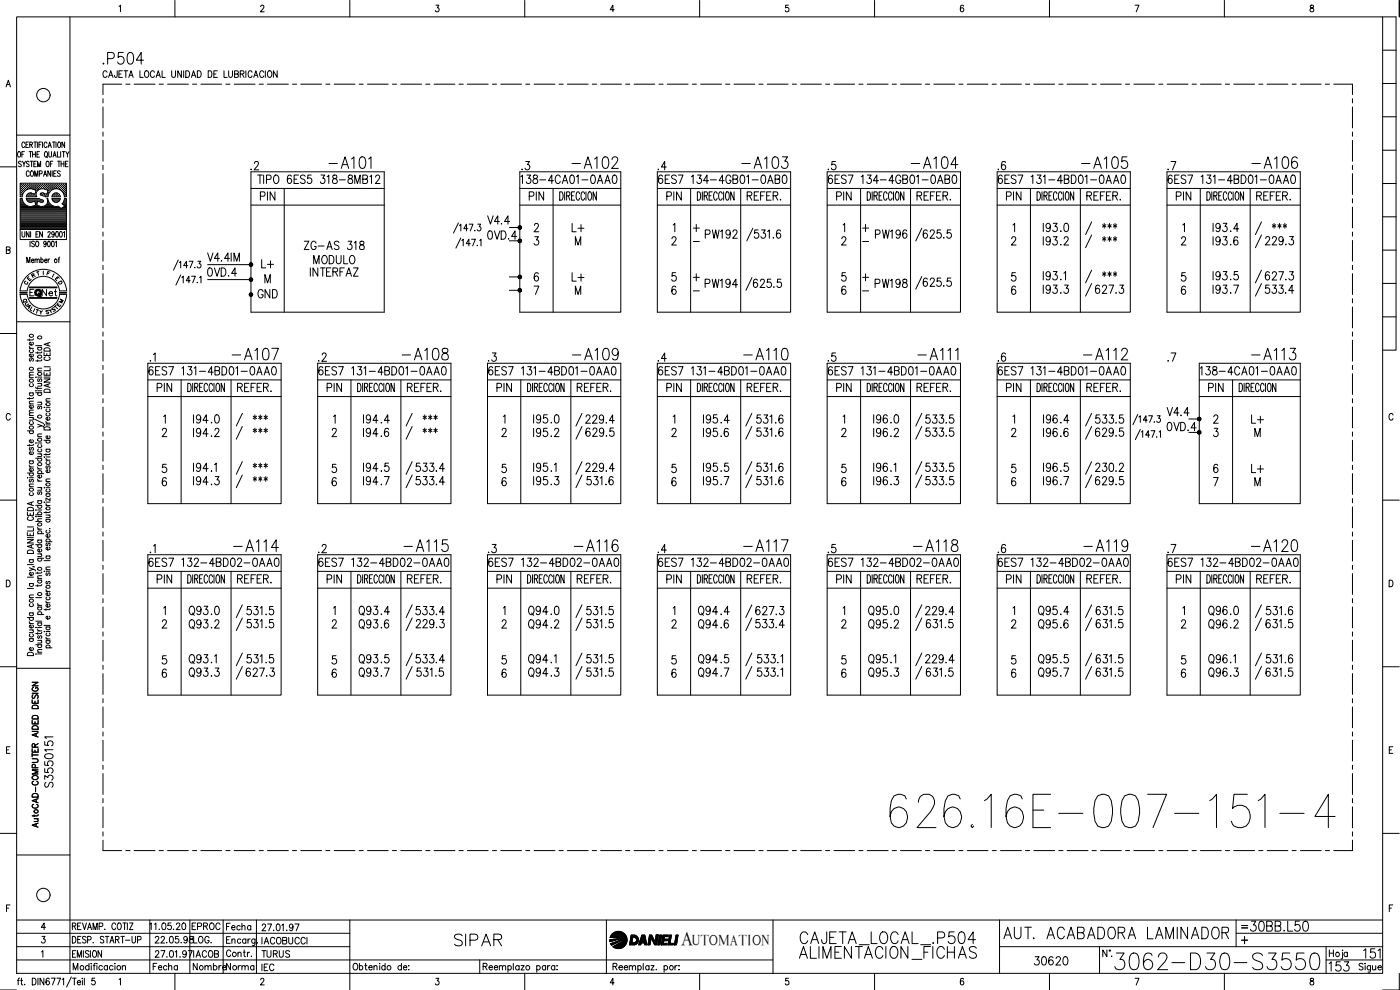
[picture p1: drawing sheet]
<svg xmlns="http://www.w3.org/2000/svg" width="420mm" height="297mm" viewBox="0 0 420 297" stroke-linecap="round" stroke-linejoin="round" font-family="sans-serif">
<defs><g id="words">
<text font-size="15" x="266" y="249.4">626.16E-007-151-4</text>
<text font-size="8.8" x="333.4" y="292.1">3062-D30-S3550</text>
<text font-size="7.5" x="238.8" y="284.7">CAJETA_LOCAL_.P504</text>
<g font-size="7.1">
<text x="29.6" y="20.5">.P504</text>
<text x="97.4" y="51.9">-A101</text>
<text x="170.4" y="51.9">-A102</text>
<text x="221.5" y="51.9">-A103</text>
<text x="272.3" y="51.9">-A104</text>
<text x="323.5" y="51.9">-A105</text>
<text x="374.6" y="51.9">-A106</text>
<text x="68.4" y="109.4">-A107</text>
<text x="119.6" y="109.4">-A108</text>
<text x="170.4" y="109.4">-A109</text>
<text x="221.9" y="109.4">-A110</text>
<text x="274.1" y="109.4">-A111</text>
<text x="323.8" y="109.4">-A112</text>
<text x="374.3" y="109.4">-A113</text>
<text x="68.8" y="166.9">-A114</text>
<text x="119.9" y="166.9">-A115</text>
<text x="171.1" y="166.9">-A116</text>
<text x="221.9" y="166.9">-A117</text>
<text x="273" y="166.9">-A118</text>
<text x="324.2" y="166.9">-A119</text>
<text x="374.3" y="166.9">-A120</text>
<text x="135.1" y="285">SIPAR</text>
<text x="300.2" y="282.9">AUT. ACABADORA LAMINADOR</text>
<text x="238.8" y="288.9">ALIMENTACION_FICHAS</text>
</g>
<g font-size="6.2">
<text x="170.4" y="85.7">L+</text>
<text x="45.9" y="118.9">PIN</text>
<text x="147.8" y="118.9">PIN</text>
<text x="249.8" y="118.9">PIN</text>
<text x="55.4" y="185.9">Q93</text>
<text x="106.5" y="185.9">Q93</text>
<text x="157.3" y="185.9">Q94</text>
<text x="208.5" y="185.9">Q94</text>
<text x="259.3" y="185.9">Q95</text>
<text x="310.4" y="185.9">Q95</text>
<text x="361.6" y="185.9">Q96</text>
<text x="55.4" y="200.4">Q93</text>
<text x="106.5" y="200.4">Q93</text>
<text x="157.3" y="200.4">Q94</text>
<text x="208.5" y="200.4">Q94</text>
<text x="259.3" y="200.4">Q95</text>
<text x="310.4" y="200.4">Q95</text>
<text x="361.6" y="200.4">Q96</text>
<text x="373.9" y="280.5">30BB.L50</text>
<text x="397.6" y="292.5">153</text>
<text x="408.2" y="288.6">151</text>
</g>
<text font-size="5.9" x="204.4" y="283.5">A</text>
<g font-size="5.7">
<text x="74.1" y="52.2">.2</text>
<text x="155.2" y="52.2">.3</text>
<text x="196.1" y="52.2">.4</text>
<text x="247.3" y="52.2">.5</text>
<text x="349.2" y="52.2">.7</text>
<text x="76.9" y="61.4">PIN</text>
<text x="157.7" y="61.4">PIN</text>
<text x="199" y="61.4">PIN</text>
<text x="249.8" y="61.4">PIN</text>
<text x="300.9" y="61.4">PIN</text>
<text x="351.7" y="61.4">PIN</text>
<text x="145" y="68.4">V4.4</text>
<text x="170.4" y="70.9">L+</text>
<text x="311.9" y="70.6">I93</text>
<text x="317.1" y="70.6">.0</text>
<text x="363" y="70.6">I93</text>
<text x="367.9" y="70.6">.4</text>
<text x="90" y="76.2">ZG-AS 318</text>
<text x="145" y="73">0VD.4</text>
<text x="210.6" y="72.7">PW192</text>
<text x="261.4" y="72.7">PW196</text>
<text x="311.9" y="74.8">I93</text>
<text x="317.1" y="74.8">.2</text>
<text x="363" y="74.8">I93</text>
<text x="367.9" y="74.8">.6</text>
<text x="378.5" y="74.8">229.3</text>
<text x="61" y="84">0VD.4</text>
<text x="77.3" y="81.5">L+</text>
<text x="92.8" y="80.4">MODULO</text>
<text x="210.3" y="87.5">PW194</text>
<text x="261.4" y="87.5">PW198</text>
<text x="311.9" y="89.3">I93</text>
<text x="317.1" y="89.3">.3</text>
<text x="327.4" y="89.3">627.3</text>
<text x="363" y="89.3">I93</text>
<text x="367.9" y="89.3">.7</text>
<text x="372.5" y="85.4" transform="rotate(-90 372.5 85.4)">.5</text>
<text x="378.5" y="85.4">627.3</text>
<text x="378.5" y="89.3">533.4</text>
<text x="76.2" y="90.7">GND</text>
<text x="43.4" y="113.6">6ES7 131-4BD01-0AA0</text>
<text x="94.2" y="109.7">.2</text>
<text x="94.5" y="113.6">6ES7 131-4BD01-0AA0</text>
<text x="145.3" y="113.6">6ES7 131-4BD01-0AA0</text>
<text x="145.3" y="109.7">.3</text>
<text x="196.1" y="109.7">.4</text>
<text x="196.5" y="113.6">6ES7 131-4BD01-0AA0</text>
<text x="247.3" y="113.6">6ES7 131-4BD01-0AA0</text>
<text x="247.3" y="109.7">.5</text>
<text x="298.4" y="113.6">6ES7 131-4BD01-0AA0</text>
<text x="349.2" y="109.7">.7</text>
<text x="359.1" y="113.6">138-4CA01-0AA0</text>
<text x="348.9" y="125.9">V4.4</text>
<text x="56.8" y="128.1">I94</text>
<text x="62.1" y="128.1">.0</text>
<text x="107.9" y="128.1">I94</text>
<text x="113.2" y="128.1">.4</text>
<text x="158.7" y="128.1">I95</text>
<text x="164" y="128.1">.0</text>
<text x="174.6" y="128.1">229.4</text>
<text x="209.9" y="128.1">I95</text>
<text x="215.2" y="128.1">.4</text>
<text x="261.1" y="128.1">I96</text>
<text x="266" y="128.1">.0</text>
<text x="276.6" y="128.1">533.5</text>
<text x="311.9" y="128.1">I96</text>
<text x="317.1" y="128.1">.4</text>
<text x="327.4" y="128.1">533.5</text>
<text x="348.9" y="130.5">0VD.4</text>
<text x="374.3" y="128.1">L+</text>
<text x="56.8" y="132.3">I94</text>
<text x="62.1" y="132.3">.2</text>
<text x="107.9" y="132.3">I94</text>
<text x="158.7" y="132.3">I95</text>
<text x="164" y="132.3">.2</text>
<text x="174.6" y="132.3">629.5</text>
<text x="209.9" y="132.3">I95</text>
<text x="261.1" y="132.3">I96</text>
<text x="266" y="132.3">.2</text>
<text x="276.6" y="132.3">533.5</text>
<text x="311.9" y="132.3">I96</text>
<text x="327.4" y="132.3">629.5</text>
<text x="56.8" y="142.5">I94</text>
<text x="107.9" y="142.5">I94</text>
<text x="113.2" y="142.5">.5</text>
<text x="123.5" y="142.5">533.4</text>
<text x="158.7" y="142.5">I95</text>
<text x="174.6" y="142.5">229.4</text>
<text x="209.9" y="142.5">I95</text>
<text x="215.2" y="142.5">.5</text>
<text x="261.1" y="142.5">I96</text>
<text x="276.6" y="142.5">533.5</text>
<text x="311.9" y="142.5">I96</text>
<text x="317.1" y="142.5">.5</text>
<text x="327.4" y="142.5">230.2</text>
<text x="374.3" y="142.9">L+</text>
<text x="56.8" y="146.8">I94</text>
<text x="62.1" y="146.8">.3</text>
<text x="107.9" y="146.8">I94</text>
<text x="113.2" y="146.8">.7</text>
<text x="123.5" y="146.8">533.4</text>
<text x="158.7" y="146.8">I95</text>
<text x="164" y="146.8">.3</text>
<text x="209.9" y="146.8">I95</text>
<text x="215.2" y="146.8">.7</text>
<text x="261.1" y="146.8">I96</text>
<text x="266" y="146.8">.3</text>
<text x="276.6" y="146.8">533.5</text>
<text x="311.9" y="146.8">I96</text>
<text x="317.1" y="146.8">.7</text>
<text x="327.4" y="146.8">629.5</text>
<text x="94.2" y="167.2">.2</text>
<text x="145.3" y="167.2">.3</text>
<text x="196.1" y="167.2">.4</text>
<text x="247.3" y="167.2">.5</text>
<text x="349.2" y="167.2">.7</text>
<text x="43.4" y="171.1">6ES7 132-4BD02-0AA0</text>
<text x="94.5" y="171.1">6ES7 132-4BD02-0AA0</text>
<text x="145.3" y="171.1">6ES7 132-4BD02-0AA0</text>
<text x="196.5" y="171.1">6ES7 132-4BD02-0AA0</text>
<text x="247.3" y="171.1">6ES7 132-4BD02-0AA0</text>
<text x="298.4" y="171.1">6ES7 132-4BD02-0AA0</text>
<text x="349.2" y="171.1">6ES7 132-4BD02-0AA0</text>
<text x="45.9" y="176">PIN</text>
<text x="97" y="176">PIN</text>
<text x="147.8" y="176">PIN</text>
<text x="199" y="176">PIN</text>
<text x="249.8" y="176">PIN</text>
<text x="300.9" y="176">PIN</text>
<text x="351.7" y="176">PIN</text>
<text x="62.1" y="185.6">.0</text>
<text x="113.2" y="185.6">.4</text>
<text x="123.5" y="185.6">533.4</text>
<text x="164" y="185.6">.0</text>
<text x="215.2" y="185.6">.4</text>
<text x="225.4" y="185.6">627.3</text>
<text x="266" y="185.6">.0</text>
<text x="276.6" y="185.6">229.4</text>
<text x="317.1" y="185.6">.4</text>
<text x="367.9" y="185.6">.0</text>
<text x="55.4" y="189.8">Q93</text>
<text x="62.1" y="189.8">.2</text>
<text x="106.5" y="189.8">Q93</text>
<text x="123.5" y="189.4">229.3</text>
<text x="157.3" y="189.8">Q94</text>
<text x="164" y="189.8">.2</text>
<text x="208.5" y="189.8">Q94</text>
<text x="225.4" y="189.4">533.4</text>
<text x="259.3" y="189.8">Q95</text>
<text x="266" y="189.8">.2</text>
<text x="310.4" y="189.8">Q95</text>
<text x="361.6" y="189.8">Q96</text>
<text x="367.9" y="189.8">.2</text>
<text x="113.2" y="200">.5</text>
<text x="123.5" y="200">533.4</text>
<text x="215.2" y="200">.5</text>
<text x="276.6" y="200">229.4</text>
<text x="317.1" y="200">.5</text>
<text x="55.4" y="204.3">Q93</text>
<text x="62.1" y="204.3">.3</text>
<text x="72.7" y="204.3">627.3</text>
<text x="106.5" y="204.3">Q93</text>
<text x="113.2" y="204.3">.7</text>
<text x="157.3" y="204.3">Q94</text>
<text x="164" y="204.3">.3</text>
<text x="208.5" y="204.3">Q94</text>
<text x="215.2" y="204.3">.7</text>
<text x="259.3" y="204.3">Q95</text>
<text x="266" y="204.3">.3</text>
<text x="310.4" y="204.3">Q95</text>
<text x="317.1" y="204.3">.7</text>
<text x="361.6" y="204.3">Q96</text>
<text x="367.9" y="204.3">.3</text>
<text x="16.9" y="237.4" transform="rotate(-90 16.9 237.4)">S3550151</text>
<text x="309" y="290.7">30620</text>
</g>
<g font-size="5.3">
<text x="302.7" y="52.2" transform="rotate(-90 302.7 52.2)">.6</text>
<text x="302.7" y="109.7" transform="rotate(-90 302.7 109.7)">.6</text>
<text x="117.5" y="132.3" transform="rotate(-90 117.5 132.3)">.6</text>
<text x="219.4" y="132.3" transform="rotate(-90 219.4 132.3)">.6</text>
<text x="321.4" y="132.3" transform="rotate(-90 321.4 132.3)">.6</text>
<text x="302.7" y="167.2" transform="rotate(-90 302.7 167.2)">.6</text>
<text x="117.5" y="189.8" transform="rotate(-90 117.5 189.8)">.6</text>
<text x="219.4" y="189.8" transform="rotate(-90 219.4 189.8)">.6</text>
<text x="321.4" y="189.8" transform="rotate(-90 321.4 189.8)">.6</text>
<text x="56.4" y="280.1">EPROC</text>
<text x="77.3" y="288.6">TURUS</text>
<text x="77.3" y="292.5">IEC</text>
</g>
<g font-size="4.9">
<text x="11.3" y="90">Net</text>
<text x="47.6" y="109.7" transform="rotate(-90 47.6 109.7)">.1</text>
<text x="167.9" y="142.5" transform="rotate(-90 167.9 142.5)">.1</text>
<text x="269.9" y="142.5" transform="rotate(-90 269.9 142.5)">.1</text>
<text x="47.6" y="167.2" transform="rotate(-90 47.6 167.2)">.1</text>
<text x="167.9" y="200" transform="rotate(-90 167.9 200)">.1</text>
<text x="269.9" y="200" transform="rotate(-90 269.9 200)">.1</text>
<text x="66.7" y="280.1">Fecha</text>
<text x="77.3" y="284.3">IACOBUCCI</text>
<text x="44.8" y="292.1">Fecha</text>
<text x="56.8" y="292.1">Nombre</text>
<text x="66.7" y="292.1">Norma</text>
</g>
<g font-size="4.4">
<text x="329.5" y="69.8">***</text>
<text x="380.6" y="69.8">***</text>
<text x="329.5" y="73.7">***</text>
<text x="8.1" y="84.7">R</text>
<text x="320.7" y="85.4" transform="rotate(-90 320.7 85.4)">.1</text>
<text x="329.5" y="84.3">***</text>
<text x="74.8" y="127">***</text>
<text x="74.8" y="131.2">***</text>
<text x="125.6" y="127">***</text>
<text x="125.6" y="131.2">***</text>
<text x="65.6" y="142.5" transform="rotate(-90 65.6 142.5)">.1</text>
<text x="74.8" y="141.5">***</text>
<text x="74.8" y="145.7">***</text>
<text x="65.6" y="200" transform="rotate(-90 65.6 200)">.1</text>
<text x="371.5" y="200" transform="rotate(-90 371.5 200)">.1</text>
<text x="207.7" y="283.5">UTOMATION</text>
</g>
<g font-size="4">
<text x="12.7" y="83.6">F</text>
<text x="7.1" y="85.4">E</text>
<text x="15.5" y="85.4">E</text>
<text x="16.2" y="86.4">D</text>
<text x="5.6" y="92.1">Q</text>
<text x="6.3" y="92.8">U</text>
<text x="6.7" y="93.8">A</text>
<text x="10.6" y="95.6">Y</text>
<text x="14.5" y="94.5">S</text>
<text x="16.6" y="92.1">M</text>
</g>
<g font-size="3.5">
<text x="6" y="86.4">C</text>
<text x="371.5" y="279.8">=</text>
</g>
<g font-size="2.6">
<text x="206.7" y="73.7">-</text>
<text x="257.5" y="73.7">-</text>
<text x="206.7" y="88.5">-</text>
<text x="257.5" y="88.5">-</text>
</g>
</g></defs>
<!-- layer: XR-FG100|CART -->
<g fill="none" stroke="#000" stroke-width=".3">
<path d="M5 5.1h410v286.9h-410zM21 5.1v286.9M35.7 1.9l.5-.3v1.9M52.5 .1v5M78.2 2l.2-.4h.5l.3 .5-1.1 1.4h1.2M105 .1v5M130.8 1.6h.9l-.5 .7a.61 .61 0 0 1 .5 1 .61 .61 0 0 1-1.1-.1M157.5 .1v5M184.3 2.9h-1.2l.8-1.3v1.9M210 .1v5M236.6 1.6h-.8v.8a.61 .61 0 0 1 .8 0 .61 .61 0 0 1-.1 .9 .61 .61 0 0 1-.8-.1M262.5 .1v5"/>
<path d="M289.2 1.8l-.5-.2a1.15 1.15 0 0 0 .1 1.9 .57 .57 0 0 0 .4-.8 .57 .57 0 0 0-.9-.1l-.1 .3M315 .1v5M340.7 1.6h1.1l-.8 1.9M367.5 .1v5M393.3 1.6v.6a.72 .72 0 0 1 .9 .4 .72 .72 0 0 1-.3 .9 .64 .64 0 0 1-.8-.6 .64 .64 0 0 1 .9-.6l.2-.3-.1-.4zM415 5.1h4v100h-4M415 15.1h4M419.9 .1v5M1.8 26.1l.7-2 .6 2M2.1 25.4h.8M415 35h4M415 25h4"/>
<path d="M0 50.1h5M5 40.5h16M5.5 45.6l.1-.1a.88 .88 0 0 1 .6 .8 .88 .88 0 0 1-.6 .8 1.09 1.09 0 0 1-.1-1.5zM6.1 56.9h.1M6.1 56.2h.1M6.1 55.6h.1M6.1 57.5h.1M6.1 58.2h.1M6.1 58.8h.1M6.1 59.7h.5M6.3 57.2h.2M6.3 56.5h.2"/>
<path d="M6.3 55.9h.2M6.3 55.3h.2M6.3 57.8h.2M6.3 58.4h.2M6.4 48.6l-.3-.2-.6 .2 .2 .4 .6 .4 .1 .4-.3 .2-.6-.2M6.4 55.2v.2M6.4 55.9v.1M6.4 56.5v.1M6.4 57.1v.2M6.4 57.8v.1M6.4 58.4v.1M6.6 46.3h.4"/>
<path d="M6.6 56.9h.2M6.6 56.2h.2M6.6 55.6h.2M6.6 57.5h.2M6.6 58.2h.2M6.7 48.4l.5 .8 .5-.8M6.7 55.5v.2M6.7 56.2v.1M6.7 56.8v.2M6.7 57.4v.2M6.7 58.1v.1M6.9 57.2h.2"/>
<path d="M6.9 56.5h.2M6.9 55.9h.2M6.9 55.3h.2M7 55.2v.2M7 55.9v.1M7 56.5v.1M7 57.1v.2M7.2 49.2v.8M7.3 56.9h.2M7.3 56.2h.2M7.3 55.6h.2M7.3 45.5h-.7v1.6"/>
<path d="M7.4 55.5v.2M7.4 56.2v.1M7.4 56.8v.2M7.5 43a.46 .46 0 0 0-.6-.4 .46 .46 0 0 0-.3 .7v.3a.47 .47 0 0 0 .3 .7 .47 .47 0 0 0 .6-.4M7.6 56.5h.1M7.6 55.9h.1M7.6 55.3h.1M7.7 55.2v.2M7.7 55.9v.1M7.7 56.5v.1M7.8 43.4h.5M7.9 56.9h.1"/>
<path d="M7.9 56.2h.2M7.9 55.6h.2M8 55.5v.2M8 56.2v.1M8 56.8h.1M8 59.7h3.7M8 58.8h.1M8.2 56.8l-1.1 1-.4 1.3-.6-.1v-4h13.8v4h-.6M8.2 56.5h.2M8.2 55.9h.2M8.2 55.3h.2M8.3 58.4h.1"/>
<path d="M8.3 55.2v.2M8.3 55.9v.1M8.3 56.5v.1M8.3 58.4v.1M8.6 42.6h-.8v1.7h.8M8.6 56.2h.1M8.6 55.6h.1M8.6 58.8h.1M8.6 55.5v.2M8.6 56.2v.1M8.6 58.7v.2M8.7 58l-.4 .3"/>
<path d="M8.7 48.6a.41 .41 0 0 0-.6-.2 .41 .41 0 0 0 0 .7l.6 .3v.4l-.3 .2-.5-.2M8.7 58.2h-.1M8.7 45.5h.9M8.8 51.7a.46 .46 0 0 0-.6-.4 .46 .46 0 0 0-.3 .6v.4a.46 .46 0 0 0 .3 .6 .46 .46 0 0 0 .6-.4M8.8 56.5h.2M8.8 55.9h.2M8.8 55.3h.2M8.8 58.4h.2M8.9 43.4l.7-.1 .1-.5-.8-.2v1.7M8.9 55.2v.2M8.9 55.9v.1M8.9 56.5v.1"/>
<path d="M8.9 58.4v.1M9.1 48.4h.8M9.1 45.5v1.6M9.2 56.2h.2M9.2 55.6h.2M9.2 58.2h.2M9.2 58.8h.2M9.3 55.5v.2M9.3 56.2v.1M9.3 58.1v.1M9.3 58.7v.2M9.3 43.4l.4 .9"/>
<path d="M9.4 51.3h.1a.82 .82 0 0 1 .6 .8 .82 .82 0 0 1-.7 .8l-.3-.6zM9.5 56.5h.2M9.5 55.9h.2M9.5 55.3h.2M9.5 58.4h.2M9.5 48.4v1.6M9.5 57.9l-.8 .1M9.6 55.2v.2M9.6 55.9v.1M9.6 56.5v.1M9.6 58.4v.1M9.8 46.3h.8"/>
<path d="M9.8 45.5v1.6M9.8 56.2h.2M9.8 55.6h.2M9.8 58.8h.2M9.9 56.8l.9 .3-.3 1.2-1-.3M9.9 56.7l-.7-.1-1 .2M9.9 55.5v.2M9.9 56.2v.1M9.9 58.2h.1M9.9 58.7v.2M10.1 56.5h.2M10.1 55.9h.2"/>
<path d="M10.1 55.3h.2M10.1 58.4h.2M10.2 49.2h.4M10.2 42.6h.8M10.2 55.2v.2M10.2 55.9v.1M10.2 56.5v.1M10.2 58.4v.1M10.4 52.9v-1.6l.5 1.6 .4-1.6v1.6M10.5 56.9h.1M10.5 56.2h.1M10.5 55.6h.1"/>
<path d="M10.5 58.8h.1M10.5 42.6v1.7M10.5 55.5v.2M10.5 56.2v.1M10.5 56.8v.1M10.5 58.7v.2M10.6 58.2h.1M10.6 45.5v1.6M10.8 56.5h.1M10.8 55.9h.1M10.8 55.3h.1M10.8 55.2v.2"/>
<path d="M10.8 55.9v.1M10.8 56.5v.1M10.9 57.2h.1M10.9 48.4h-.7v1.6h.7M11.1 56.9h.2M11.1 56.2h.2M11.1 55.6h.2M11.1 46.3h.5M11.2 55.5v.2M11.2 56.2v.1M11.2 56.8v.2M11.2 42.6v1.7"/>
<path d="M11.3 50v-1.6l.4 1.6 .5-1.6v1.6M11.4 56.5h.2M11.4 55.9h.2M11.4 55.3h.2M11.5 55.2v.2M11.5 55.9v.1M11.5 56.5v.1M11.5 57a1.46 1.46 0 0 0-.4 2h-3.2l.4-.7M11.7 43.4h.4M11.7 56.2h.2M11.7 55.6h.2M11.8 56.8l-.3 .2"/>
<path d="M11.8 52.1h.7l.1-.7-.8-.1v1.6M11.8 55.5v.2M11.8 56.2v.1M11.8 59.7l1 .3M11.8 59.6h-3.9l.6 .9 1 .2M11.9 45.5h-.8v1.6h.8M12 56.5h.2M12 55.9h.2M12 55.3h.2M12.1 55.2v.2M12.1 55.9v.1M12.1 56.5v.1"/>
<path d="M12.2 58.5l1 .3M12.3 58l-.2 .3 .1 .2M12.4 56.2h.1M12.4 55.6h.1M12.4 58.2h.1M12.4 42.6h-.7v1.7M12.4 55.5v.2M12.4 56.2v.1M12.4 58.1v.1M12.7 56.5h.1M12.7 55.9h.1M12.7 55.3h.1"/>
<path d="M12.7 58.4h.1M12.7 42.6v1.7M12.7 55.2v.2M12.7 55.9v.1M12.7 56.5v.1M12.7 58.4v.1M12.8 60a.45 .45 0 0 1 .1 .6 .45 .45 0 0 1-.6 .1l-1-.3-.3 1.1 .8 .3M13 56.2h.2M13 55.6h.2M13 58.2h.2M13.1 52.9l.4-1.6 .5 1.6M13.1 55.5v.2"/>
<path d="M13.1 56.2v.1M13.1 58.1v.1M13.1 57.9l-.8 .1M13.3 52.4h.5M13.3 56.5h.2M13.3 55.9h.2M13.3 55.3h.2M13.3 58.4h.2M13.4 55.2v.2M13.4 55.9v.1M13.4 56.5v.1M13.4 58.4v.1"/>
<path d="M13.5 56.8l.9 .3-.3 1.2-1-.3M13.5 56.7l-.7-.1-1 .2M13.5 45.6l.2-.1a.86 .86 0 0 1 .6 .8 .86 .86 0 0 1-.6 .8 1.2 1.2 0 0 1-.2-1.5zM13.6 56.2h.2M13.6 55.6h.2M13.6 58.8h.2M13.7 55.5v.2M13.7 56.2v.1M13.7 58.7v.2M13.8 46.8l.4 .5M13.9 56.5h.2M13.9 55.9h.2"/>
<path d="M13.9 55.3h.2M13.9 58.4h.2M14 55.2v.2M14 55.9v.1M14 56.5v.1M14 58.4v.1M14.1 43a.46 .46 0 0 0-.6-.4 .46 .46 0 0 0-.3 .7l.3 1 .6-.4M14.1 48.4a.86 .86 0 0 1 .7 .8 .86 .86 0 0 1-.7 .8 1.14 1.14 0 0 1 0-1.6zM14.3 58.8h.1M14.3 56.9h.1M14.3 56.2h.1M14.3 55.6h.1"/>
<path d="M14.3 58.2h.1M14.4 55.5v.2M14.4 56.2v.1M14.4 56.8v.2M14.4 58.1v.1M14.4 57.5h.1M14.4 44.3l.5-1.7 .5 1.7M14.6 57.2h.1M14.6 56.5h.1M14.6 55.9h.1M14.6 55.3h.1M14.6 57.8h.1"/>
<path d="M14.6 45.5l.1 1.4 .3 .2 .4-.2 .1-1.4M14.6 55.2v.2M14.6 55.9v.1M14.6 56.5v.1M14.6 57.1v.2M14.6 43.7h.6M14.9 56.9h.2M14.9 56.2h.2M14.9 55.6h.2M15 55.5v.2M15 56.2v.1M15 56.8v.2"/>
<path d="M15.1 49.2h.5M15.2 51.3v1.6l-.8-1.6v1.6M15.2 56.5h.2M15.2 55.9h.2M15.2 55.3h.2M15.3 55.2v.2M15.3 55.9v.1M15.3 56.5v.1M15.5 56.2h.2M15.5 55.6h.2M15.6 56.8l-.1 .1M15.6 55.5v.2"/>
<path d="M15.6 56.2v.1M15.7 51.3v1.6M15.7 59.7h2.2M15.7 42.6h.9M15.8 56.5h.2M15.8 55.9h.2M15.8 55.3h.2M15.9 56.8l.9-.2 1 .2M15.9 48.4h-.8v1.6M15.9 56.8l-1.1 1-.4 1.3-1.2-.3M15.9 47.1l.5-1.6 .4 1.6M15.9 58.4h.1"/>
<path d="M15.9 55.2v.2M15.9 55.9v.1M15.9 56.5v.1M15.9 58.5h.1M16 58.3l-.4 .7 2.5 .1-.4-.8M16.1 46.6h.6M16.1 52.1h.5M16.2 56.2h.1M16.2 55.6h.1M16.2 58.8h.1M16.2 42.6v1.7M16.3 55.5v.2"/>
<path d="M16.3 56.2v.1M16.3 58.2h.1M16.3 58.7v.2M16.4 58h.9M16.4 58l-.4 .3M16.5 56.5h.1M16.5 55.9h.1M16.5 55.3h.1M16.5 58.4h.1M16.6 55.2v.2M16.6 55.9v.1M16.6 56.5v.1"/>
<path d="M16.6 58.4v.1M16.8 56.2h.2M16.8 55.6h.2M16.8 58.2h.2M16.8 58.8h.2M16.8 42.6v1.7M16.9 51.3h-.8v1.6h.8M16.9 55.5v.2M16.9 56.2v.1M16.9 58.1v.1M16.9 58.7v.2M17.1 56.5h.2"/>
<path d="M17.1 55.9h.2M17.1 55.3h.2M17.1 58.4h.2M17.2 55.2v.2M17.2 55.9v.1M17.2 56.5v.1M17.2 58.4v.1M17.2 45.5v1.6h.7M17.3 48.4h.8M17.3 58l.4 .3M17.4 56.2h.2M17.4 55.6h.2"/>
<path d="M17.4 58.8h.2M17.5 42.7l.2-.1a.88 .88 0 0 1 .5 .8 .88 .88 0 0 1-.5 .9 1.09 1.09 0 0 1-.2-1.6zM17.5 55.5v.2M17.5 56.2v.1M17.5 58.7v.2M17.7 48.4v1.6M17.7 56.5h.2M17.7 55.9h.2M17.7 55.3h.2M17.8 56.8l1.1 1 .4 1.3M17.8 55.2v.2M17.8 55.9v.1"/>
<path d="M17.8 56.5v.1M18.1 51.5l-.6-.2-.3 .2 .1 .3a.74 .74 0 0 1 .6 1.1l-.7-.2M18.1 56.9h.1M18.1 56.2h.1M18.1 55.6h.1M18.2 55.5v.2M18.2 56.2v.1M18.2 56.8v.2M18.2 45.5v1.6M18.3 49.2h.9M18.3 48.4v1.6M18.4 56.5h.1"/>
<path d="M18.4 55.9h.1M18.4 55.3h.1M18.5 55.2v.2M18.5 55.9v.1M18.5 56.5v.1M18.5 57.1v.1M18.5 57.2h.1M18.7 56.9h.2M18.7 56.2h.2M18.7 55.6h.2M18.7 45.5h.8M18.8 57.4l.1 .1"/>
<path d="M18.8 55.5v.2M18.8 56.2v.1M18.8 56.8v.2M19 57.2h.2M19 56.5h.2M19 55.9h.2M19 55.3h.2M19 57.8h.2M19.1 45.5v1.6M19.1 55.2v.2M19.1 55.9v.1M19.1 56.5v.1"/>
<path d="M19.1 57.1v.2M19.1 57.8v.1M19.2 48.4v1.6M19.3 59.6h.6v9.3h-13.8v-9.3h.5a2.56 2.56 0 0 0 3.3 2.2M19.3 59.6l-.2 1-.5 .5 .8 .8-1.1 .7M19.3 56.9h.2M19.3 56.2h.2M19.3 55.6h.2M19.3 57.5h.2M19.3 58.2h.2M19.4 42.6v1.7l-.8-1.7v1.7M19.4 58.8h.1"/>
<path d="M19.4 59.7h.4M19.4 55.5v.2M19.4 56.2v.1M19.4 56.8v.2M19.4 57.4v.2M19.4 58.1v.1M19.4 58.7v.2M19.6 57.2h.2M19.6 56.5h.2M19.6 55.9h.2M19.6 55.3h.2M19.6 57.8h.2"/>
<path d="M19.6 58.4h.2M19.6 49.2h.5M19.7 55.2v.2M19.7 55.9v.1M19.7 56.5v.1M19.7 57.1v.2M19.7 57.8v.1M19.7 58.4v.1M19.8 45.5l.4 .8 .5-.8M20.2 46.3v.8M20.4 48.4h-.8v1.6h.8M415 55.1h4"/>
<path d="M415 45.1h4M1.9 75l1-.1 .1-.7-1.1-.1v2l1-.1 .1-.6-.4-.4M6.1 68.9v3h13.8v-3M6.1 64.5h13.7M6.1 64.2h13.7M6.1 63.9h13.7M6.1 63.5h13.7M6.1 63.2h13.7M6.1 62.9h13.7M6.1 62.6h12.1M6.1 62.3h11.8M6.1 62h2.3"/>
<path d="M6.1 61.6h1.6M6.1 61.3h1.3M6.1 61h1M6.1 60.7h.8M6.1 60.4h.6M6.1 60.1h.5M6.1 64.8h13.7M6.1 65.1h13.7M6.1 65.4h13.7M6.1 65.8h13.7M6.1 66.1h13.7M6.1 66.4h13.7"/>
<path d="M6.1 66.7h13.7M6.1 67h13.7M6.1 67.3h13.7M6.1 67.7h13.7M6.1 68h13.7M6.1 68.3h13.7M6.1 68.6h13.7M6.6 69.5v1.1l.4 .5h.3l.2-.5v-1.1M8 78.8v-1.6l.5 1.6 .5-1.6v1.6M8.2 60.1h4.4M8.4 60.4h1.7M8.7 69.5v1.6l-.8-1.6v1.6"/>
<path d="M9 72.4v1.6M9.2 69.5v1.6M9.4 78.2h.8l-.2-.4a.48 .48 0 0 0-.6 .5 .48 .48 0 0 0 .6 .4l.2-.1M9.5 60.7l1-.3 .2 1.1-.8 .3M9.9 62h2M10.3 72.6l-.3-.2-.5 .2 .1 .3 .7 .5v.4l-.3 .2-.5-.2M10.5 78l.3-.3 .3 .1v1M10.5 77.7v1.1M10.5 60.4h.7M10.6 60.7h.5M10.7 61.6h.3M10.7 61h.3"/>
<path d="M10.8 61.3h.2M10.8 70.3h.5M10.9 72.4h.1a.86 .86 0 0 1 .7 .8 .86 .86 0 0 1-.7 .8 1.13 1.13 0 0 1-.1-1.6zM11.1 78l.3-.3 .3 .1 .1 1M11.6 69.5h-.8v1.6h.8M11.6 60.4h1.4M11.8 61.8l1 .2M12.3 77.9l.1-.1a.48 .48 0 0 1 .6 .5 .48 .48 0 0 1-.6 .4l-.1-.1M12.3 77.2v1.6M12.7 69.5v1.6l-.8-1.6v1.6M13.3 62h2.8M13.4 78.2h.7l-.1-.4a.48 .48 0 0 0-.6 .5 .48 .48 0 0 0 .6 .4l.1-.1"/>
<path d="M13.8 61.6h1.7M13.8 72.9l-.1 .4a.43 .43 0 0 1-.6-.5 .43 .43 0 0 1 .7-.2l-.1 1.3-.3 .1-.2-.2M14.1 61.3h.9M14.3 61h.5M14.4 60.7h.2M14.4 69.9a.36 .36 0 0 1 .5-.4 .36 .36 0 0 1 .1 .6l-.6 1h.8M14.4 60.4h.1M14.4 72.4a.83 .83 0 0 1 .8 .7 .83 .83 0 0 1-.5 .9l-.3-.1-.1-.6zM14.4 77.7v1.1M14.9 77.7l-.5 .5M15.6 72.4a.83 .83 0 0 1 .8 .7 .83 .83 0 0 1-.5 .9l-.4-.3zM15.9 61.8l.6 .1a1.45 1.45 0 0 1 1.8 .6"/>
<path d="M15.9 60.1h1.9M15.9 61.8l-1-.8-.5-1.4h-.3a1.59 1.59 0 0 1-1.3 2.3M16.1 60.4h1.4M16.3 70l-.2 .4a.43 .43 0 0 1-.6-.4 .43 .43 0 0 1 .7-.3l.1 .7-.2 .7h-.3l-.2-.2M16.4 60.6l-.5-.4-.3-.6h2.5l-.6 .9-1.1 .1M16.6 72.7l.3-.3v1.6M16.8 69.5h.3a1.01 1.01 0 0 1 0 1.6l-.4-.7zM17.4 77.7h.5M17.9 77.2l-.2 .3v1.3M18 69.5a.83 .83 0 0 1 .8 .7 .83 .83 0 0 1-.5 .9l-.4-.3zM18.4 62.6h1.4M18.9 61h.9"/>
<path d="M18.9 62.3h.9M18.9 61.3h.9M19 69.8l.3-.3v1.6M19.1 60.7h.7M19.2 60.4h.6M19.3 61.6h.5M19.3 60.1h.5M19.5 62h.3M415 75h4M415 65.1h4M5 96.5h16M6 88.3a7 7 0 0 0 7 6.5 7 7 0 0 0 7-6.5"/>
<path d="M6 87.3a7 7 0 0 1 7-6.5 7 7 0 0 1 7 6.5M8.2 88.3a4.9 4.9 0 0 0 4.8 4.4 4.9 4.9 0 0 0 4.9-4.4M8.2 87.3a4.9 4.9 0 0 1 4.8-4.4 4.9 4.9 0 0 1 4.9 4.4M8.9 89.3h8.2M8.9 89.5h8.2M8.9 86.3h8.2M8.9 86.1h8.2M9 89.4h8M9 86.2h8M10.2 86.8h-1.2v2M415 95.1h4M415 85h4"/>
<path d="M0 100.1h5M8.8 103.9l.1 .4 .4 .2M8.8 101.7v.5M8.8 119.3v.5M8.8 117.9h1.2M8.8 113.3h1.2M8.8 104.5h1.2M9.1 117.9l-.2 .2a.53 .53 0 0 0 .6 .7 .53 .53 0 0 0 .3-.9M9.1 115.1l-.2 .2a.54 .54 0 0 0 .6 .7 .54 .54 0 0 0 .3-.9M9.1 107.6l-.3 .3 .3 .5 .4-.8h.4l.1 .5-.2 .3M9.1 104.9l-.2 .2a.54 .54 0 0 0 .6 .7 .54 .54 0 0 0 .3-.9M9.8 106.2l.1 .2a.55 .55 0 0 1-.5 .7 .55 .55 0 0 1-.4-.8l.3-.1v.9"/>
<path d="M9.8 102.7l.1 .1a.54 .54 0 0 1-.5 .7 .54 .54 0 0 1-.4-.8h.3v.8M10 119.2l-.3 .4h-1.5M10 112.5l-1.1 .1-.1 .3 .3 .4M10 111.7l-1.1 .1-.1 .3 .3 .4M10 101.7l-.3 .3h-1.5M10.7 116.1l.3 .4h1.5M10.7 113.1h.2zM10.7 117.8h1.8M10.7 103.7h1.8M10.8 117.3h.1M11.3 113.1h1.2M11.3 105.6v.5"/>
<path d="M11.3 108v.5M11.3 116.2v.5M11.3 117.2h1.2M11.3 115h1.2M11.3 111.3h1.2M11.3 104.2h1.2M11.6 117.8l-.2 .2a.56 .56 0 0 0 .5 .7 .56 .56 0 0 0 .5-.7l-.1-.2M11.6 113.7l-.3 .2 .1 .5h.3l.3-.7h.3l.2 .2-.2 .6M11.6 104.2a.54 .54 0 0 0-.1 .8 .54 .54 0 0 0 .8 0l.2-.3-.2-.5M12.2 115l.3 .4-.1 .4-1.1 .1M12.5 110.5h-1.1l-.1 .4 .3 .4M12.5 107.9l-.3 .4h-1.5"/>
<path d="M12.5 105.5l-.1 .3-1.7 .1M13.2 113.7h1.8l-1.8 1h1.8M13.2 111.7v.9h1.8v-.9M13.2 105.8v.9h1.8v-.9M13.2 113.1h1.8M13.2 110.1h1.8M13.3 117a1.2 1.2 0 0 1 1.7 .2v.5h-1.8zM13.3 104.6a.99 .99 0 0 1 1.1-.2 .99 .99 0 0 1 .6 1h-1.8zM13.6 107.1a.54 .54 0 0 0-.4 .6 .54 .54 0 0 0 .7 .4h.4a.55 .55 0 0 0 .7-.3 .55 .55 0 0 0-.4-.7M14.1 106.1v.6M14.1 112v.6M14.4 102.9v.8"/>
<path d="M14.4 115.3v.7M15 119.6l-1.1 .1-.1 .3 .3 .4M15 115.1l-1.8 .6 1.8 .5M15 110.4v.8h-1.8M15 102.7l-1.8 .6 1.8 .6M3.1 124.5a.63 .63 0 0 0-.8-.4 .63 .63 0 0 0-.4 .7v.5a.63 .63 0 0 0 .4 .7 .63 .63 0 0 0 .8-.4M8.2 129.3h1.8M8.8 139.5l.1 .4 .4 .2M8.8 138.3h1.2M8.8 133.3v.5M8.8 125.3h1.2M8.8 124.7h1.2"/>
<path d="M8.8 121.2h1.2M9.1 138.3l-.2 .2a.53 .53 0 0 0 .6 .7 .53 .53 0 0 0 .3-.9M9.1 134.3l-.3 .3 .1 .4h.3l.3-.6 .3-.1 .2 .3-.2 .5M9.1 129.3a.54 .54 0 0 0-.1 .8 .54 .54 0 0 0 .8 0l.2-.3-.2-.5M9.1 126.5l-.2 .1a.53 .53 0 0 0 .6 .8 .53 .53 0 0 0 .3-.9M9.7 125.3l.3 .3-.1 .4-1.1 .1M9.8 135.5l.1 .2a.54 .54 0 0 1-.5 .7 .54 .54 0 0 1-.4-.8l.3-.1v.9M9.8 131.9l.1 .2a.54 .54 0 0 1-.5 .7 .54 .54 0 0 1-.4-.8l.3-.1v.9M9.8 121.6l.1 .1a.55 .55 0 0 1-.5 .8 .55 .55 0 0 1-.4-.8l.3-.1v.9M10 133.3l-.3 .3h-1.5M10 123.9h-1.1l-.1 .4 .3 .4M10 123l-1.1 .1-.1 .4 .3 .4"/>
<path d="M10 120.4h-1.1l-.1 .4 .3 .4M10.4 125.8l2.7 1.3M10.7 132.9h.2zM10.7 137.5h1.8M11.3 127.3l1.2 .4-1.2 .5M11.3 136.2h1.2M11.3 132.9h1.2M11.3 131h1.2M11.3 120.7h1.2M11.6 137.5l-.2 .2a.53 .53 0 0 0 .6 .7 .53 .53 0 0 0 .3-.9M11.6 134.7a.54 .54 0 0 0-.1 .8 .54 .54 0 0 0 .8 0l.2-.3-.2-.5M11.6 133.4a.54 .54 0 0 0-.1 .8 .54 .54 0 0 0 .8 0l.2-.3-.2-.5"/>
<path d="M11.6 121.9l-.3 .3 .1 .4h.3l.3-.6 .3-.1 .2 .3-.2 .5M12.2 136.2l.3 .4-.1 .3-1.1 .1M12.2 120.7l.3 .3-.1 .4-1.1 .1M12.5 130.2l-1.1 .1-.1 .3 .3 .4M12.5 127.7l.6 .3v.3M13.2 137.1h.2zM13.2 127.5h.2zM13.2 122.2h.2zM13.2 132.1h1.8M13.3 128.3a.99 .99 0 0 1 1.1-.2 .99 .99 0 0 1 .6 .9h-1.8zM13.8 137.5l.1 .4 .4 .2M13.8 126.4l.1 .4 .4 .2"/>
<path d="M13.8 136.1v.5M13.8 138.1h1.2M13.8 137.1h1.2M13.8 134.8h1.2M13.8 127.5h1.2M13.8 127h1.2M13.8 122.2h1.2M13.8 120.4h1.2M14.1 139.8l-.3 .3 .1 .4h.3l.3-.6 .3-.1 .2 .3-.2 .4M14.1 138.5a.54 .54 0 0 0-.1 .8 .54 .54 0 0 0 .8 0l.2-.3-.2-.5M14.1 134.8a.54 .54 0 0 0-.1 .8 .54 .54 0 0 0 .8 0l.2-.3-.2-.5M14.1 132.1l-.2 .2a.55 .55 0 0 0 .5 .7 .55 .55 0 0 0 .5-.7l-.1-.2"/>
<path d="M14.1 124l-.2 .1a.53 .53 0 0 0 .5 .7 .53 .53 0 0 0 .4-.8M14.1 122.7l-.2 .1a.53 .53 0 0 0 .5 .8 .53 .53 0 0 0 .4-.9M14.8 130.8l.1 .1a.54 .54 0 0 1-.5 .8 .54 .54 0 0 1-.4-.9h.3v.8M14.8 125.3l.1 .1a.53 .53 0 0 1-.5 .7 .53 .53 0 0 1-.4-.8h.3v.8M15 136l-.1 .3-1.7 .1M418.1 124.5a.63 .63 0 0 0-.8-.4 .63 .63 0 0 0-.4 .7v.5a.63 .63 0 0 0 .4 .7 .63 .63 0 0 0 .8-.4M0 150.1h5M8.2 159.8v.9h1.8v-.9M8.2 153.7v.9h1.8v-.9M8.2 158.1h1.8M8.2 141.9h1.8M8.3 152.5a.99 .99 0 0 1 1.1-.2 .99 .99 0 0 1 .6 .9h-1.8z"/>
<path d="M8.3 143.2v.2zM8.6 155.1a.56 .56 0 0 0-.4 .6 .56 .56 0 0 0 .7 .5h.4a.57 .57 0 0 0 .7-.5 .57 .57 0 0 0-.4-.6M8.8 146h1.2M8.8 143.3h1.2M8.8 140.1h1.2M9.1 147.9l-.2 .1a.56 .56 0 0 0 .5 .7 .56 .56 0 0 0 .5-.7l-.1-.1M9.1 143.8l-.3 .3 .1 .5h.3l.3-.7 .3-.1 .2 .3-.2 .5M9.1 141.9l-.2 .2a.53 .53 0 0 0 .6 .7 .53 .53 0 0 0 .3-.9M9.1 154v.6M9.4 150.7v.8M9.8 140.5l.1 .2a.54 .54 0 0 1-.5 .7 .54 .54 0 0 1-.4-.8l.3-.1v.9M10 158.5v.8h-1.8"/>
<path d="M10 150.5l-1.8 .6 1.8 .6M10 145.2l-1.1 .1-.1 .4 .3 .3M10.7 155h.2zM10.7 153h.2zM10.7 151.6h1.8M10.7 156.4h1.8M10.7 154.5h1.8M11.3 158.2l.1 .3 .4 .3M11.3 143.7l.1 .4 .4 .2M11.3 140.1l.1 .4 .4 .2M11.3 146.3h1.2M11.3 158.8h1.2"/>
<path d="M11.3 155h1.2M11.3 153h1.2M11.3 150.2h1.2M11.3 144.3h1.2M11.3 142.1h1.8M11.3 140.7h1.2M11.6 154.5l-.2-.2a.54 .54 0 0 1 .6-.7 .54 .54 0 0 1 .3 .9M11.6 151.6l-.2 .2a.54 .54 0 0 0 .6 .7 .54 .54 0 0 0 .3-.9M11.6 150.2l-.2 .2a.53 .53 0 0 0 .6 .7 .53 .53 0 0 0 .3-.9M11.6 147.6l-.3 .2 .3 .6 .4-.8h.4l.1 .5-.2 .3M11.6 142.1l-.2-.2a.53 .53 0 0 1 .6-.7 .53 .53 0 0 1 .3 .9M12.2 146.3l.3 .4-.1 .4h-1.1"/>
<path d="M12.3 142.5l.1 .1a.55 .55 0 0 1-.5 .8 .55 .55 0 0 1-.4-.8l.3-.1v.9M12.5 155.6l-1.1 .1-.1 .4 .3 .3M13.2 150.7h.2zM13.2 146.3h.2zM13.8 151.1l.1 .4 .4 .2M13.8 153.5v.5M13.8 155.8h1.2M13.8 154.5h1.2M13.8 151.7h1.2M13.8 150.7h1.2M13.8 148.2h1.2M13.8 146.3h1.2"/>
<path d="M13.8 144.5h1.2M14.1 159.1l-.2 .1a.53 .53 0 0 0 .5 .8 .53 .53 0 0 0 .4-.9M14.1 155.8l-.2 .1a.53 .53 0 0 0 .5 .8 .53 .53 0 0 0 .4-.9M14.1 148.2l-.2 .1a.53 .53 0 0 0 .5 .7 .53 .53 0 0 0 .4-.8M14.1 146.8l-.2 .1a.56 .56 0 0 0 .5 .8 .56 .56 0 0 0 .5-.8l-.1-.1M14.7 154.5l.3 .4-.1 .3-1.1 .1M14.8 141l.1 .1a.53 .53 0 0 1-.5 .7 .53 .53 0 0 1-.4-.8h.3v.8M14.9 158.5v.1M15 153.4l-.3 .4h-1.5M15 149.4v.8l-1.2-.8v.8M15 143.7l-1.1 .1-.1 .3 .3 .4M415 150.1h4.9"/>
<path d="M1.9 174.1a1.01 1.01 0 0 1 1.2 1 1.01 1.01 0 0 1-1.2 1zM8.2 161.9h1.8l-1.8 1h1.8M8.2 176.6h1.8M8.2 173.2h1.8M8.2 169.4h1.8M8.2 161.3h1.8M8.3 165.3a.99 .99 0 0 1 1.1-.2 .99 .99 0 0 1 .6 1h-1.8zM8.8 170.3l1.2 .5-1.2 .4M8.8 179.3h1.2M8.8 175.1h1.2M8.8 167.9h1.2M9.1 175.1l-.2 .1a.53 .53 0 0 0 .6 .8 .53 .53 0 0 0 .3-.9"/>
<path d="M9.1 167.9l-.2 .2a.53 .53 0 0 0 .6 .7 .53 .53 0 0 0 .3-.9M9.1 160.1v.6M9.4 163.6v.7M9.8 171.7l.1 .2a.55 .55 0 0 1-.5 .7 .55 .55 0 0 1-.4-.8l.3-.1v.9M9.9 170l.5 .1M10 178.5l-1.1 .1-.1 .3 .3 .4M10 170.8l.6 .3v.2M10 163.4l-1.8 .5 1.8 .6M10.7 179.3h1.8M10.7 163.4h1.8M11.3 171.6v.6M11.3 175.5v.5"/>
<path d="M11.3 174.1h1.2M11.3 173.6h1.2M11.3 167.5h1.8M11.3 166.2h1.2M11.3 162h1.2M11.3 160.1h1.8M11.6 174.1l-.2 .1a.54 .54 0 0 0 .6 .8 .54 .54 0 0 0 .3-.9M11.6 167.5l-.2 .2a.53 .53 0 0 0 .6 .7 .53 .53 0 0 0 .3-.9M11.6 163.4a.54 .54 0 0 0-.1 .8 .54 .54 0 0 0 .8 0l.2-.3-.2-.5M11.6 162l-.2 .2a.53 .53 0 0 0 .6 .7 .53 .53 0 0 0 .3-.9M11.6 160.1a.54 .54 0 0 1-.1-.8 .54 .54 0 0 1 .8 0l.2 .3-.2 .5M12.2 166.2l.3 .4-.1 .3-1.1 .1"/>
<path d="M12.3 164.7l.1 .2a.54 .54 0 0 1-.5 .7 .54 .54 0 0 1-.4-.8l.3-.1v.9M12.5 175.4l-.3 .4h-1.5M12.5 172.7l-1.1 .1-.1 .4 .3 .4M12.5 171.6l-.3 .3h-1.5M13.2 171.4h.2zM13.2 168.2h1.8M13.8 176.9l.1 .3 .4 .2M13.8 177.4h1.2M13.8 171.4h1.2M13.8 170.9h1.2M13.8 166.8h1.2M13.8 162.5h1.8"/>
<path d="M14.1 179.1l-.2 .2a.53 .53 0 0 0 .5 .7 .53 .53 0 0 0 .4-.9M14.1 174.4l-.3 .3 .3 .5 .4-.7h.4l.1 .4-.2 .3M14.1 171.9l-.3 .3 .3 .5 .4-.8h.4l.1 .5-.2 .3M14.1 166.8a.54 .54 0 0 0-.1 .8 .54 .54 0 0 0 .8 0l.2-.3-.2-.5M14.1 163l-.3 .3 .1 .4h.3l.3-.6 .3-.1 .2 .3-.2 .4M14.1 162.5l-.2-.1a.56 .56 0 0 1 .5-.7 .56 .56 0 0 1 .5 .7l-.1 .1M14.8 177.9l.1 .1a.54 .54 0 0 1-.5 .7 .54 .54 0 0 1-.4-.7l.3-.1v.8M14.8 164.2l.1 .1a.53 .53 0 0 1-.5 .7 .53 .53 0 0 1-.4-.8h.3v.8M14.8 160.4l.1 .1a.53 .53 0 0 1-.5 .7 .53 .53 0 0 1-.4-.8h.3v.8M15 170.1l-1.1 .1-.1 .3 .3 .4M416.9 174.1a1.01 1.01 0 0 1 1.2 1 1.01 1.01 0 0 1-1.2 1zM8.2 185.3h1.8"/>
<path d="M8.3 196a.99 .99 0 0 1 1.1-.3 .99 .99 0 0 1 .6 1h-1.8zM8.8 186.5l.1 .4 .4 .2M8.8 191.6h1.2M8.8 189h1.2M8.8 187.1h1.2M8.8 183.9h1.2M9.1 191.6a.54 .54 0 0 0-.1 .8 .54 .54 0 0 0 .8 0l.2-.3-.2-.5M9.1 190.2l-.2 .2a.53 .53 0 0 0 .6 .7 .53 .53 0 0 0 .3-.9M9.1 185.3l-.2 .1a.54 .54 0 0 0 .6 .8 .54 .54 0 0 0 .3-.9M9.1 183.9l-.2 .2a.53 .53 0 0 0 .6 .7 .53 .53 0 0 0 .3-.9M9.1 181.1l-.2 .2a.54 .54 0 0 0 .6 .7 .54 .54 0 0 0 .3-.9M9.7 189l.3 .3-.1 .4-1.1 .1"/>
<path d="M9.8 194.3l.1 .2a.54 .54 0 0 1-.5 .7 .54 .54 0 0 1-.4-.8l.3-.1v.9M9.8 187.5l.1 .2a.54 .54 0 0 1-.5 .7 .54 .54 0 0 1-.4-.8l.3-.1v.9M10.7 196.2h.2zM10.7 188.3h.2zM10.7 193.4h1.8M10.7 186.4h1.8M11.3 188.7l.1 .3 .4 .3M11.3 181l.1 .4 .4 .2M11.3 196.2h1.2M11.3 195.7h1.2M11.3 192.1h1.2M11.3 189.8v.5"/>
<path d="M11.3 189.3h1.2M11.3 188.3h1.2M11.3 186.9h1.2M11.3 184.4h1.8M11.3 182.1h1.2M11.3 181.6h1.2M11.6 193.4a.54 .54 0 0 0-.1 .8 .54 .54 0 0 0 .8 .1l.2-.3-.2-.6M11.6 190.7l-.3 .3 .1 .5h.3l.3-.7 .3-.1 .2 .3-.2 .5M11.6 186.9l-.2 .1a.54 .54 0 0 0 .6 .8 .54 .54 0 0 0 .3-.9M11.6 184.4a.54 .54 0 0 1-.1-.8 .54 .54 0 0 1 .8 0l.2 .3-.2 .5M11.6 182.1l-.2 .2a.54 .54 0 0 0 .6 .7 .54 .54 0 0 0 .3-.9M12.2 192.1l.3 .4-.1 .4h-1.1"/>
<path d="M12.5 194.9l-1.1 .1-.1 .3 .3 .4M12.5 189.7l-.3 .4h-1.5M13.2 189.5h.2zM13.2 187.6h1.8M13.8 191.2l.1 .3 .4 .2M13.8 180.3l.1 .4 .4 .2M13.8 194.4h1.8M13.8 192.2h1.2M13.8 191.7h1.2M13.8 189.5h1.2M13.8 188.1h1.2M13.8 182.7v.4"/>
<path d="M13.8 180.9h1.2M14.1 194.4l-.2-.1a.56 .56 0 0 1 .5-.8 .56 .56 0 0 1 .5 .8l-.1 .1M14.1 192.2l-.2 .1a.53 .53 0 0 0 .5 .8 .53 .53 0 0 0 .4-.9M14.1 189.9a.54 .54 0 0 0-.1 .8 .54 .54 0 0 0 .8 0l.2-.3-.2-.5M14.1 188.1a.54 .54 0 0 0-.1 .8 .54 .54 0 0 0 .8 0l.2-.3-.2-.5M14.8 184.9l.1 .1a.54 .54 0 0 1-.5 .8 .54 .54 0 0 1-.4-.8l.3-.1v.8M14.8 181.3l.1 .2a.53 .53 0 0 1-.5 .7 .53 .53 0 0 1-.4-.8l.3-.1v.8M15 182.6l-.1 .3h-1.7M0 200.1h5M5 200.5h16M9.7 216.2v1h1.7v-1M9.7 210v1h1.7v-1"/>
<path d="M9.7 204.7h1.7l-1.7 1.1h1.7M9.7 219.4h1.7M9.7 208h1.7M9.7 218a.95 .95 0 0 1 1.2-.2 .95 .95 0 0 1 .5 1h-1.7zM9.7 215a.97 .97 0 0 1 1.2-.3 .97 .97 0 0 1 .5 1h-1.7zM9.9 211.7a.94 .94 0 0 1 1.1-.1 .94 .94 0 0 1 .4 1h-1.7zM9.9 208.5l-.2 .4v.5h.6l.4-.8 .5-.1 .2 .4-.2 .6M10.1 206.2a.59 .59 0 0 0-.4 .7 .59 .59 0 0 0 .6 .5h.5a.58 .58 0 0 0 .6-.6 .58 .58 0 0 0-.6-.6v.4M10.5 210.4v.6M10.5 216.6v.6M11.4 219.9l-1.7 .6 1.7 .6M415 200.1h4.9"/>
<path d="M1.9 225h.7M3 224.1h-1.1v1.9h1.1M9.7 227.7h1.2l.5 .4-.2 .6-1.5 .1M9.7 224.6v1.1h1.7M9.7 226.5h1.7M9.7 226v1.1M9.7 238.4a.95 .95 0 0 1 1.2-.3 .95 .95 0 0 1 .5 1.1h-1.7zM9.7 233a.89 .89 0 0 1 1.1-.3 .89 .89 0 0 1 .5 .9 .89 .89 0 0 1-1 .4 .89 .89 0 0 1-.6-1zM10.1 234.4a.59 .59 0 0 0-.4 .7 .59 .59 0 0 0 .6 .4h.5a.59 .59 0 0 0 .6-.4 .59 .59 0 0 0-.4-.7M10.5 224.2l-.1-.9-.6-.1-.1 1h1.7M10.6 230.4l-.1-1h-.8v1h1.7M10.8 239.8v.9"/>
<path d="M11.4 239.6l-1.7 .6 1.7 .7M11.4 231h-1.7l1.7 .6-1.7 .6h1.7M416.9 225h.7M418 224.1h-1.1v1.9h1.1M0 250h5M5 256.5h16M10.1 241.3a.59 .59 0 0 0-.4 .7 .59 .59 0 0 0 .6 .5h.5a.59 .59 0 0 0 .6-.5 .59 .59 0 0 0-.4-.7M10.2 245.6h1.2M10.2 244.5v.5M10.8 247.2v.8M11.1 245.6l.3 .4-.1 .4-1.1 .1M11.4 247l-1.7 .6 1.7 .6"/>
<path d="M11.4 244.4l-.3 .4h-1.4M415 250h4.9M1.9 272.5h.7M3 271.5h-1.1v2M5 276h410M45 276v16M57 276v16M67 276v16M77 276v16M105 276v21M182 276v16M184.1 279.9h3"/>
<path d="M184.3 279.8h2.6M184.5 279.6h2.1M185 279.5h1.2M232 276v16M300 276v16M416.9 272.5h.7M418 271.5h-1.1v2M0 297h5M5 280h100M5 284h100M5 288h227M5.2 294.2h.6"/>
<path d="M5.9 293.5l-.4 .4v1.6M6.2 294.2h.6M6.4 293.5v1.6l.5 .4M7.4 295.3v.2l.1-.1M9.7 293.5a1.02 1.02 0 0 1 1.1 1 1.02 1.02 0 0 1-1.1 1zM11.4 293.5v2M13.2 293.5v2l-1.2-2v2M14.8 293.8l-.3-.3a1.12 1.12 0 0 0-.7 1 1.12 1.12 0 0 0 .6 1 .59 .59 0 0 0 .5-.8 .59 .59 0 0 0-1-.2l-.1 .3M15.4 293.5h1.2l-.9 2M17.1 293.5h1.1l-.8 2M18.7 293.9l.4-.4v2M21.4 293.1l-1.4 3"/>
<path d="M21.8 293.5h1.1M22.3 293.5v2M23.2 294.8h1l-.2-.6a.61 .61 0 0 0-.8 .6 .61 .61 0 0 0 .8 .6l.2-.2M24.7 293.5v.2zM24.7 294.2v1.3M25.3 293.5v2M28.4 293.5h-.8v.9a.62 .62 0 0 1 .9 0 .62 .62 0 0 1-.1 .9 .62 .62 0 0 1-.9-.2M35.7 293.9l.5-.4v2M52.5 292v5M78.2 294l.2-.4 .5-.1 .3 .6-1.1 1.4h1.2M130.8 293.5h.9l-.5 .8a.61 .61 0 0 1 .5 .9 .61 .61 0 0 1-1.1-.1M144 288v4"/>
<path d="M157.5 292v5M183 282.1h1.8M183 282.2h1.3M183 282.3h.8M183 282.5h.3M183.1 282.6l-.1-.6 3-.5 .1 .2-3.1 .9M183.1 281.9h2.2M183.1 281.1h4.9M183.2 281h4.8M183.2 283.2l3.2-1.2 .2 .1-3.1 1.5M183.2 283.2h1.3M183.3 283.1l.3 .5"/>
<path d="M183.3 280.9h4.6M183.3 283.3h.9M183.3 280.7h4.5M183.4 283.4h.5M183.4 280.6h4.3M183.5 283.6h.2M183.5 280.4h4.1M183.6 283h1.2M183.6 280.3h3.9M183.7 280.2h3.7M183.9 282.9h1.2M183.9 280.1h3.3"/>
<path d="M184 284.1l2.9-1.8-.2-.1 1.4-.8a2.57 2.57 0 0 1-1.1 2.8 2.57 2.57 0 0 1-3-.1zM184 284.1h3.2M184.1 281.8h1.7M184.1 284h3.2M184.2 284.3h2.7M184.3 282.8h1M184.3 294.9h-1.2l.8-1.4v2M184.3 283.8h3.2M184.4 284.4h2.3M184.6 283.7h3M184.7 282.6h.9M184.7 284.5h1.7"/>
<path d="M184.8 283.6h2.9M185 282.5h.9M185 283.4h2.7M185.1 281.7h1M185.3 283.3h2.5M185.4 282.3h.8M185.5 283.2h2.4M185.8 282.2h.7M185.8 283h2.2M185.9 281.4h.8M186 282.9h2M186.1 282.1h.4"/>
<path d="M186.2 282.8h1.9M186.3 281.8l1.1-.2-1 .3zM186.3 281.8h.4M186.4 282.6h1.7M186.5 281.7h.6M186.7 282.5h1.4M186.7 282.2h1.5M186.9 282.1h1.3M186.9 282.3h1.3M186.9 281.4h.4M187 281.5h.2M187.2 281.9h1"/>
<path d="M187.5 281.8h.7M187.6 281.5h.5M187.7 281.7h.4M188 281.4h.1M188 281.2l-2 .3-.2-.2h-2.7l4.7-.1M188.1 281.2a2.6 2.6 0 0 0-2.5-1.8 2.6 2.6 0 0 0-2.5 1.9M188.9 283.4h1.8M189 283.2h2.1M189 283.3h2M189 282.9h2.4M189 283h2.3M189.1 282.6h.6"/>
<path d="M189.1 282.8h.6M189.1 282.3h.6M189.1 282.5h.6M189.1 282.1h.6M189.1 282.2h.6M189.2 281.9h.6M189.2 281.8h.6M189.2 281.7h.6M189.3 281.5h.6M189.3 281.4h.6M189.3 281.2l1.1 .1a.78 .78 0 0 1 .7 .7 .78 .78 0 0 1-.7 .8h-.7l.2-1.6M189.3 281.1h2"/>
<path d="M189.4 281h1.8M189.4 280.9h1.7M189.4 280.7h1.5M189.4 280.6h1.2M189.4 280.5a1.74 1.74 0 0 1 2.2 1.1v.8l-.4 .7-.8 .4h-1.5zM190.5 281.2h.9M190.6 282.8h.8M190.8 281.4h.7M190.8 282.6h.7M190.9 281.5h.7M190.9 282.5h.7M191 281.7h.6"/>
<path d="M191 281.8h.6M191 282.3h.6M191.1 282.1h.5M191.1 281.9h.5M191.1 282.2h.5M191.7 283.4h.6M191.7 283.3h.7M191.8 283.2h.6M191.8 283h.6M191.9 282.9h2.1M191.9 282.8h2.1M191.9 282.6h2"/>
<path d="M192 282.5h1.9M192 282.3h.7M192.1 282.2h.6M192.1 282.1h.6M192.2 281.9h.6M192.2 281.8h.6M192.3 281.7h.6M192.3 281.5h.6M192.4 281.4h.6M192.4 281.2h1.3M192.4 281.1h1.2M192.5 281h1.1"/>
<path d="M192.5 280.9h1.1M192.6 280.7h.9M192.6 280.6h.9M192.7 280.5h.8l.6 3h-.6l-.1-.6h-.9l-.2 .6h-.7zM193 281.2l.3 1.2h-.6zM193.1 281.5h.6M193.1 281.4h.6M193.1 281.7h.7M193.2 281.9h.6M193.2 281.8h.6M193.2 282.1h.6M193.3 282.2h.5"/>
<path d="M193.3 282.3h.6M193.4 283h.6M193.4 283.2h.7M193.5 283.3h.6M193.5 283.4h.6M194.5 283.4h.6M194.5 283.2h.7M194.5 283.3h.6M194.6 282.9h.6M194.6 283h.6M194.6 282.6h.6M194.6 282.8h.6"/>
<path d="M194.6 282.3h.7M194.6 282.5h.6M194.7 282.1h.6M194.7 282.2h.6M194.7 281.9h.7M194.7 281.8h.7M194.8 281.7h.6M194.8 281.5h.6M194.8 281.4h1.2M194.9 281.2h1M194.9 281.1h1M194.9 281h.9"/>
<path d="M194.9 280.9h.8M194.9 280.7h.8M194.9 280.6h.7M194.9 280.5l-.4 3M195.5 281.5h.5M195.6 281.7h.5M195.7 281.8h.5M195.7 281.9h.6M195.8 282.1h.5M195.8 282.2h.6M195.9 282.3h.5M196 282.5h.5"/>
<path d="M196 282.6h1.2M196.1 282.8h1.1M196.2 282.9h1M196.2 283h.9M196.3 283.2h.8M196.3 283.3h.8M196.4 283.4h.7M196.6 282.3h.7M196.6 282.5h.6M196.7 282.1h.6M196.7 282.2h.6M196.7 281.9h.6"/>
<path d="M196.7 281.8h.7M196.8 281.7h.6M196.8 281.5h.6M196.8 281.4h.6M196.8 281.2h.6M196.8 281.1h.7M196.8 281h.7M196.9 280.9h.6M196.9 280.5l-.3 2.1-1-2.1h-.7l-.4 3h.6l.4-2.1 1 2.1h.6l.5-3h-.7h.7M196.9 280.7h.6M196.9 280.6h.7M197.5 283.3h.6"/>
<path d="M197.5 283.4h.6M197.5 283h.7M197.5 283.2h.6M197.6 282.8h.6M197.6 282.9h.6M197.6 282.5h.6M197.6 282.6h.6M197.7 282.3h.6M197.7 282.1h.6M197.7 282.2h.6M197.7 281.9h.6M197.7 281.8h.7"/>
<path d="M197.8 281.7h.6M197.8 281.5h.6M197.8 281.4h.6M197.8 281.2h.7M197.9 281.1h.6M197.9 281h.6M197.9 280.9h.6M197.9 280.7h.6M198 280.5h.6l-.5 3h-.7zM198 280.6h.6M198.5 283.3h1.6M198.5 283.4h1.6"/>
<path d="M198.5 283h.6M198.5 283.2h1.7M198.6 282.8h.5M198.6 282.9h.5M198.6 282.5h.6M198.6 282.6h.6M198.7 282.2h1.6M198.7 282.3h.5M198.7 282.1h1.6M198.7 281.9h1.6M198.8 281.8h1.6M198.8 281.7h.5"/>
<path d="M198.8 281.5h.5M198.8 281.4h.6M198.8 281.2h.6M198.9 281.1h.5M198.9 281h1.6M198.9 280.9h1.6M198.9 280.7h1.6M199 280.5h1.6l-.1 .5h-1.1l-.1 .8h1.1l-.1 .5h-1.1l-.1 .7h1.1l-.1 .5h-1.6zM199 280.6h1.6M200.4 283.4h1.7M200.5 283.3h1.6M200.5 283h.6"/>
<path d="M200.5 283.2h1.6M200.6 282.8h.5M200.6 282.9h.5M200.6 282.5h.6M200.6 282.6h.6M200.7 282.2h.5M200.7 282.3h.5M200.7 282.1h.6M200.7 281.9h.6M200.7 281.8h.6M200.7 281.7h.6M200.8 281.5h.5"/>
<path d="M200.8 281.4h.6M200.8 281.2h.6M200.9 281.1h.5M200.9 281h.5M200.9 280.9h.6M200.9 280.7h.6M201 280.5h.5l-.4 2.5h1v.5h-1.7zM201 280.6h.5M202.4 283.4h.6M202.4 283.2h.7M202.4 283.3h.6M202.5 282.9h.6"/>
<path d="M202.5 283h.6M202.5 282.6h.7M202.5 282.8h.7M202.6 282.5h.6M202.6 282.2h.6M202.6 282.3h.6M202.6 282.1h.6M202.6 281.9h.7M202.7 281.8h.6M202.7 281.7h.6M202.7 281.5h.6M202.7 281.4h.7"/>
<path d="M202.8 281.2h.6M202.8 281.1h.6M202.8 281h.6M202.8 280.9h.7M202.9 280.7h.6M202.9 280.6h.6M202.9 280.5h.6l-.5 3h-.6zM210 292v5M236.6 293.5h-.8v.9a.61 .61 0 0 1 .8 0 .61 .61 0 0 1-.1 .9 .61 .61 0 0 1-.8-.2M262.5 292v5M289.2 293.8l-.5-.3a1.15 1.15 0 0 0 .1 2 .57 .57 0 0 0 .4-.8 .57 .57 0 0 0-.9-.1l-.1 .3M300 284h115"/>
<path d="M315 292v5M330 284v8M340.7 293.5h1.1l-.8 2M367.5 292v5M371 280h44M373.5 281v2.2M393.3 293.6v.6a.72 .72 0 0 1 .9 .4 .72 .72 0 0 1-.3 .9 .64 .64 0 0 1-.8-.7 .64 .64 0 0 1 .9-.5l.2-.3-.1-.4zM398 288h17M419.9 292v5h-4.9"/>
<circle cx="13" cy="28.5" r="2.01"/>
<circle cx="16.7" cy="78.2" r=".49"/>
<circle cx="9.4" cy="100.7" r=".57"/>
<circle cx="9.4" cy="114.2" r=".57"/>
<circle cx="9.4" cy="110.7" r=".57"/>
<circle cx="11.9" cy="101.2" r=".57"/>
<circle cx="11.9" cy="107" r=".58"/>
<circle cx="11.9" cy="112.2" r=".57"/>
<circle cx="9.4" cy="128.3" r=".57"/>
<circle cx="11.9" cy="125" r=".57"/>
<circle cx="11.9" cy="139.3" r=".57"/>
<circle cx="11.9" cy="131.9" r=".57"/>
<circle cx="14.4" cy="121.3" r=".56"/>
<circle cx="9.4" cy="146.9" r=".57"/>
<circle cx="11.9" cy="157.4" r=".57"/>
<circle cx="14.4" cy="145.4" r=".57"/>
<circle cx="14.4" cy="152.5" r=".57"/>
<circle cx="11.9" cy="170.7" r=".57"/>
<circle cx="11.9" cy="178.2" r=".58"/>
<circle cx="14.4" cy="176.1" r=".57"/>
<circle cx="9.4" cy="180.2" r=".57"/>
<circle cx="10.8" cy="243.4" r=".57"/>
<circle cx="13" cy="268.5" r="2.01"/>
</g>
<!-- layer: CART -->
<g fill="none" stroke="#000" stroke-width=".3">
<path d="M9.7 216.2v1h1.7v-1M9.7 210v1h1.7v-1M9.7 204.7h1.7l-1.7 1.1h1.7M9.7 219.4h1.7M9.7 208h1.7M9.7 218a.95 .95 0 0 1 1.2-.2 .95 .95 0 0 1 .5 1h-1.7zM9.7 215a.97 .97 0 0 1 1.2-.3 .97 .97 0 0 1 .5 1h-1.7zM9.9 211.7a.94 .94 0 0 1 1.1-.1 .94 .94 0 0 1 .4 1h-1.7zM9.9 208.5l-.2 .4v.5h.6l.4-.8 .5-.1 .2 .4-.2 .6M10.1 206.2a.59 .59 0 0 0-.4 .7 .59 .59 0 0 0 .6 .5h.5a.58 .58 0 0 0 .6-.6 .58 .58 0 0 0-.6-.6v.4M10.5 210.4v.6M10.5 216.6v.6"/>
<path d="M11.4 219.9l-1.7 .6 1.7 .6M9.7 227.7h1.2l.5 .4-.2 .6-1.5 .1M9.7 224.6v1.1h1.7M9.7 226.5h1.7M9.7 226v1.1M9.7 238.4a.95 .95 0 0 1 1.2-.3 .95 .95 0 0 1 .5 1.1h-1.7zM9.7 233a.89 .89 0 0 1 1.1-.3 .89 .89 0 0 1 .5 .9 .89 .89 0 0 1-1 .4 .89 .89 0 0 1-.6-1zM10.1 234.4a.59 .59 0 0 0-.4 .7 .59 .59 0 0 0 .6 .4h.5a.59 .59 0 0 0 .6-.4 .59 .59 0 0 0-.4-.7M10.5 224.2l-.1-.9-.6-.1-.1 1h1.7M10.6 230.4l-.1-1h-.8v1h1.7M10.8 239.8v.9M11.4 239.6l-1.7 .6 1.7 .7"/>
<path d="M11.4 231h-1.7l1.7 .6-1.7 .6h1.7M10.1 241.3a.59 .59 0 0 0-.4 .7 .59 .59 0 0 0 .6 .5h.5a.59 .59 0 0 0 .6-.5 .59 .59 0 0 0-.4-.7M10.2 245.6h1.2M10.2 244.5v.5M10.8 247.2v.8M11.1 245.6l.3 .4-.1 .4-1.1 .1M11.4 247l-1.7 .6 1.7 .6M11.4 244.4l-.3 .4h-1.4M78.7 277.7l.3-.5h.4l.3 .4-.2 .7-.9 1h1.2M80.3 277.2h1.2l-.9 2.1M83.1 277.4l.3-.2a1.1 1.1 0 0 1 .7 1 1.1 1.1 0 0 1-.7 1.1 1.39 1.39 0 0 1-.3-1.9zM84.6 277.6l.4-.4v2.1"/>
<path d="M87.9 277.9a.56 .56 0 0 1-.8 .4 .56 .56 0 0 1-.1-.8 .56 .56 0 0 1 .8 0l.1 .4a.96 .96 0 0 1-.7 1.4l-.3-.3M88.5 277.2h1.2l-.8 2.1M12.4 285.6l.5-.4v2M21.8 286.2h.6M22.7 285.2h-.9v2h.9M23.2 287.2v-2l.6 2 .6-2v2M25 285.2v2M26.7 285.5l-.4-.3-.7 .3 .1 .4 1 .8v.3l-.4 .2-.7-.2M27.1 285.2v2M28.1 285.3l.1-.1a1.02 1.02 0 0 1 .8 1 1.02 1.02 0 0 1-.8 1 1.38 1.38 0 0 1-.1-1.9zM30.5 285.2v2l-1.1-2v2M46.7 285.7l.1-.4 .5-.1 .4 .6-1.1 1.4h1.2"/>
<path d="M48.3 285.2h1.2l-.9 2M51.1 285.3l.4-.1a1.16 1.16 0 0 1 0 2h-.1a1.37 1.37 0 0 1-.3-1.9zM52.6 285.6l.4-.4v2M55.9 285.9a.58 .58 0 0 1-.8 .5 .58 .58 0 0 1-.2-.9 .58 .58 0 0 1 .9 0l.1 .4a.94 .94 0 0 1-.7 1.3l-.3-.2M56.5 285.2h1.2l-.8 2M58.1 285.2v2M58.8 287.2l.7-2 .7 2M62 285.7a.65 .65 0 0 0-.8-.5 .65 .65 0 0 0-.5 .8v.5a.65 .65 0 0 0 .5 .7 .65 .65 0 0 0 .8-.4M62.9 285.3a.99 .99 0 0 1 1.1 .7 .99 .99 0 0 1-.6 1.2 1.06 1.06 0 0 1-.9-.8 1.06 1.06 0 0 1 .4-1.1zM64.4 286.2l1-.1 .2-.3-.2-.5-1-.1v2l1.1-.2v-.6l-.3-.2M373.5 281v2.2"/>
<circle cx="10.8" cy="243.4" r=".57"/>
</g>
<!-- layer: XR-FG100|CART-ES -->
<g fill="none" stroke="#000" stroke-width=".3">
<path d="M22 291v-2l.6 2 .8-2v2M26.7 290a.6 .6 0 0 0-.9-.1 .6 .6 0 0 0 0 .9 .6 .6 0 0 0 .9-.1M26.7 289v2M27.4 289v.2zM27.4 289.7v1.3M28 289.7h.6M28.7 289l-.4 .1-.1 .3v1.6M29 289.1h.2zM29.1 289.7v1.3M30.7 290a.6 .6 0 0 0-.8-.1 .6 .6 0 0 0 0 .9 .6 .6 0 0 0 .8-.1M32.3 290a.58 .58 0 0 0-.9-.1 .58 .58 0 0 0 0 .9 .58 .58 0 0 0 .9-.1M32.3 289.7v1.3"/>
<path d="M33.9 290a.6 .6 0 0 0-.9-.1 .6 .6 0 0 0 0 .9 .6 .6 0 0 0 .9-.1M34.4 289.1h.2zM34.5 289.7v1.3M36.7 290.1l.5-.4 .4 .1 .1 1.2M36.7 289.7v1.3M68 282h.7M69.1 281h-1.1v2h1.1M69.3 285.5a.65 .65 0 0 0-.8-.5 .65 .65 0 0 0-.5 .8v.5a.65 .65 0 0 0 .5 .7 .65 .65 0 0 0 .8-.5M69.6 282.1l.4-.4 .4 .1 .1 1.2M69.6 281.7v1.3M71.4 286.1l.4-.4 .5 .1v1.2M71.4 285.7v1.3"/>
<path d="M72.3 282a.58 .58 0 0 0-.9-.1 .58 .58 0 0 0 0 .9 .58 .58 0 0 0 .9-.1M73 285.7h.6M73.3 285v1.7l.4 .3M73.8 282a.58 .58 0 0 0-.9-.1 .58 .58 0 0 0 0 .9 .58 .58 0 0 0 .9-.1M73.8 281.7v1.3M74.3 285.7v1.3M74.4 281.7v1.3M74.9 285.7l-.4 .1-.2 .5M75.1 281.7l-.4 .1-.3 .5M76.5 282a.58 .58 0 0 0-.8-.1 .58 .58 0 0 0 0 .9 .58 .58 0 0 0 .8-.1M106.3 289.1a1 1 0 0 1 1.1 .7 1 1 0 0 1-.6 1.2 1.06 1.06 0 0 1-.9-.7 1.06 1.06 0 0 1 .4-1.2zM107.9 290a.58 .58 0 0 1 .8-.1 .58 .58 0 0 1 0 .9 .58 .58 0 0 1-.8-.1"/>
<path d="M107.9 289v2M109.5 289.7h.6M109.7 289v1.6l.1 .3 .4 .1M110.7 290.3h1l-.1-.4a.58 .58 0 0 0-.8 .1 .58 .58 0 0 0 .1 .8 .58 .58 0 0 0 .8-.1M112.2 290.1l.4-.4 .5 .1 .1 1.2M112.2 289.7v1.3M113.9 289.1h.1zM114 289.7v1.3M115.6 290a.58 .58 0 0 0-.9-.1 .58 .58 0 0 0 0 .9 .58 .58 0 0 0 .9-.1M115.6 289v2M120.5 290a.6 .6 0 0 0-.9-.1 .6 .6 0 0 0 0 .9 .6 .6 0 0 0 .9-.1M120.5 289v2"/>
<path d="M121.1 290.3h1l-.1-.4a.58 .58 0 0 0-.8 .1 .58 .58 0 0 0 .1 .8 .58 .58 0 0 0 .8-.1M122.6 289.8h.2zM122.6 290.9h.2zM145 290l1-.1 .1-.7-1.1-.2v2M145.6 290l.6 1M146.8 290.3h1l-.1-.4a.58 .58 0 0 0-.8 .1 .58 .58 0 0 0 .1 .8 .58 .58 0 0 0 .8-.1M148.3 290.3h1.1l-.1-.4a.58 .58 0 0 0-.8 .1 .58 .58 0 0 0 0 .8 .58 .58 0 0 0 .9-.1M149.9 290.1l.4-.4 .4 .1 .1 1.2M149.9 289.7v1.3M150.8 290.1l.4-.4 .5 .1 .1 1.2M152.4 290a.58 .58 0 0 1 .9-.1 .58 .58 0 0 1 0 .9 .58 .58 0 0 1-.9-.1M152.4 289.7v2"/>
<path d="M154.1 289v2M155.8 290a.6 .6 0 0 0-.9-.1 .6 .6 0 0 0 0 .9 .6 .6 0 0 0 .9-.1M155.8 289.7v1.3M156.4 289.7h.9l-.9 1.3h.9M161.1 290a.6 .6 0 0 1 .9-.1 .6 .6 0 0 1 0 .9 .6 .6 0 0 1-.9-.1M161.1 289.7v2M163.7 290a.58 .58 0 0 0-.8-.1 .58 .58 0 0 0 0 .9 .58 .58 0 0 0 .8-.1M163.7 289.7v1.3M164.3 289.7v1.3M165 289.7l-.4 .1-.3 .5M166.5 290a.6 .6 0 0 0-.9-.1 .6 .6 0 0 0 0 .9 .6 .6 0 0 0 .9-.1M166.5 289.7v1.3"/>
<path d="M167.1 289.8h.2zM167.1 290.9h.2zM184 290l1-.1 .1-.7-1.1-.2v2M184.6 290l.6 1M185.8 290.3h1v-.2a.59 .59 0 0 0-.9-.1 .59 .59 0 0 0 0 .9 .59 .59 0 0 0 .9-.2M187.3 290.3h1v-.4a.58 .58 0 0 0-.9 .1 .58 .58 0 0 0 .1 .8 .58 .58 0 0 0 .8-.1M188.8 290.1l.5-.4 .4 .1 .1 1.2M188.8 289.7v1.3M189.8 290.1l.4-.4 .5 .1 .1 1.2M191.4 290a.58 .58 0 0 1 .9-.1 .58 .58 0 0 1 0 .9 .58 .58 0 0 1-.9-.1M191.4 289.7v2M193 289v2"/>
<path d="M194.8 290a.58 .58 0 0 0-.9-.1 .58 .58 0 0 0 0 .9 .58 .58 0 0 0 .9-.1M194.8 289.7v1.3M195.4 289.7h.9l-.9 1.3h.9M196.9 290.9h.1M199.3 290a.6 .6 0 0 1 .9-.1 .6 .6 0 0 1 0 .9 .6 .6 0 0 1-.9-.1M199.3 289.7v2M202.6 289.7v1.3M203.2 289.7l-.4 .1-.2 .5M203.7 289.8h.2zM203.7 290.9h.2zM400.2 285v2M402.9 285v.2z"/>
<path d="M409.1 289.3l-.5-.3-.7 .3 .2 .5 .9 .5-.1 .6-.6 .1-.4-.3M409.7 289.7v1.3M411.3 289.7l-.1 1.8-.2 .2-.5-.1M411.3 290a.58 .58 0 0 0-.8-.1 .58 .58 0 0 0 0 .9 .58 .58 0 0 0 .8-.1M411.9 289.7l.1 1.2 .4 .1 .5-.4M412.9 289.7v1.3M413.6 290.3h1l-.1-.4a.58 .58 0 0 0-.8 .1 .58 .58 0 0 0 .1 .8 .58 .58 0 0 0 .8-.1"/>
<circle cx="24.6" cy="290.3" r=".62"/>
<circle cx="35.6" cy="290.3" r=".62"/>
<circle cx="70.3" cy="286.3" r=".65"/>
<circle cx="116.7" cy="290.3" r=".63"/>
<circle cx="158.4" cy="290.3" r=".63"/>
<circle cx="201.5" cy="290.3" r=".62"/>
</g>
<!-- layer: 0 -->
<g fill="none" stroke="#000" stroke-width=".3">
<path d="M30.9 29.6v1.3M30.9 32.1v6.3M30.9 39.6v1.3M32.1 21.7a.63 .63 0 0 0-.7-.5 .63 .63 0 0 0-.5 .8v.5a.63 .63 0 0 0 .5 .7 .63 .63 0 0 0 .7-.4M32.6 23.2l.6-2 .7 2M35.2 21.2l-.1 1.9h-.6l-.1-.5M36.5 25.3h-5.6v3.1M36.7 21.2h-1v2h1M37.8 25.3h1.2M37.8 21.2v2M38.7 23.2l.6-2 .7 2M40.3 25.3h6.2"/>
<path d="M42 21.2v2h1M43.7 21.3a.99 .99 0 0 1 1.1 .8 .99 .99 0 0 1-.6 1.1 1.06 1.06 0 0 1-.9-.8 1.06 1.06 0 0 1 .4-1.1zM46.4 21.7a.63 .63 0 0 0-.8-.5 .63 .63 0 0 0-.5 .8v.5a.63 .63 0 0 0 .5 .7 .63 .63 0 0 0 .8-.4M46.9 23.2l.6-2 .6 2M47.1 22.6h.8M47.8 25.3h1.2M48.6 21.2v2h1M50.3 25.3h6.2M51.5 21.2v1.5l.5 .5 .6-.2 .1-1.8M54.4 21.2v2l-1.1-2v2M55.1 21.2v2M55.8 21.2a1.01 1.01 0 0 1 1.1 1 1.01 1.01 0 0 1-1.1 1z"/>
<path d="M57.4 23.2l.7-2 .7 2M57.7 22.6h.8M57.8 25.3h1.2M59.2 21.2a1.01 1.01 0 0 1 1.2 1 1.01 1.01 0 0 1-1.2 1zM60.3 25.3h6.2M62.5 21.2a1 1 0 0 1 1.1 1 1 1 0 0 1-1.1 1zM64.2 22.2h.6M65.2 21.2h-1v2h1M67.2 21.2v2h1M67.8 25.3h1.2M68.6 21.2v1.5l.5 .5 .6-.2 .1-1.8M70.3 25.3h6.2"/>
<path d="M70.4 22.2l1-.1 .1-.3-.1-.5-1-.1v2l1.1-.1v-.7l-.4-.2M72.1 22.2l1-.1 .1-.3-.1-.5-1-.1v2M72.7 22.2l.5 1M73.8 21.2v2M75.6 21.7a.61 .61 0 0 0-.7-.5 .61 .61 0 0 0-.4 .8v.5a.61 .61 0 0 0 .4 .7 .61 .61 0 0 0 .7-.4M76.2 23.2l.6-2 .6 2M76.4 22.6h.8M77.8 25.3h1.2M79.2 21.7a.63 .63 0 0 0-.8-.5 .63 .63 0 0 0-.5 .8v.5a.63 .63 0 0 0 .5 .7 .63 .63 0 0 0 .8-.4M79.6 21.2v2M80.3 25.3h6.2M80.6 21.3a.99 .99 0 0 1 1.1 .8 .99 .99 0 0 1-.6 1.1 1.06 1.06 0 0 1-.9-.8 1.06 1.06 0 0 1 .4-1.1z"/>
<path d="M83.2 21.2v2l-1.2-2v2M87.8 25.3h1.2M90.3 25.3h6.2M97.8 25.3h1.2M100.3 25.3h6.2M107.8 25.3h1.2M110.3 25.3h6.2M117.8 25.3h1.2M120.3 25.3h6.2M127.8 25.3h1.2M130.3 25.3h6.2M137.8 25.3h1.2"/>
<path d="M140.3 25.3h6.2M147.8 25.3h1.2M150.3 25.3h6.2M157.8 25.3h1.2M160.3 25.3h6.2M167.8 25.3h1.2M170.3 25.3h6.2M177.8 25.3h1.2M180.3 25.3h6.2M187.7 25.3h1.3M190.3 25.3h6.2M197.8 25.3h1.2"/>
<path d="M200.3 25.3h6.2M207.8 25.3h1.2M210.3 25.3h6.2M217.8 25.3h1.2M220.3 25.3h6.2M227.8 25.3h1.2M230.3 25.3h6.2M237.8 25.3h1.2M240.3 25.3h6.2M247.8 25.3h1.2M250.3 25.3h6.2M257.8 25.3h1.2"/>
<path d="M260.3 25.3h6.2M267.8 25.3h1.2M270.3 25.3h6.2M277.7 25.3h1.3M280.2 25.3h6.3M287.8 25.3h1.2M290.3 25.3h6.2M297.8 25.3h1.2M300.3 25.3h6.2M307.8 25.3h1.2M310.3 25.3h6.2M317.8 25.3h1.2"/>
<path d="M320.3 25.3h6.2M327.7 25.3h1.3M330.3 25.3h6.2M337.8 25.3h1.2M340.3 25.3h6.2M347.8 25.3h1.2M350.3 25.3h6.2M357.8 25.3h1.2M360.3 25.3h6.2M367.7 25.3h1.3M370.2 25.3h6.3M377.8 25.3h1.2"/>
<path d="M380.3 25.3h6.2M387.8 25.3h1.2M390.3 25.3h6.2M397.8 25.3h1.2M400.3 25.3h5.6v3.1M405.9 29.6v1.3M405.9 32.1v6.3M405.9 39.6v1.3M30.9 42.1v6.3M30.9 49.6v1.3M30.9 52.1v6.3M30.9 59.6v1.3"/>
<path d="M75.3 51.5h40v42.2h-40zM75.3 56.5h40M78 52.5v2.6M79.1 52.5v2.6M80 53.8l1.2-.1 .2-.3a.64 .64 0 0 0-.5-.9h-.9v2.6M82.5 52.6a1.12 1.12 0 0 1 1.2 .5 1.12 1.12 0 0 1-.1 1.3 .75 .75 0 0 1-1.1 .5l-.4-.8 .1-.9zM85.3 56.5v37.2M87.4 52.9l-.1-.3-.5-.1a1.47 1.47 0 0 0 .2 2.6 .74 .74 0 0 0 .5-1.1 .74 .74 0 0 0-1.2-.2l-.1 .4M88.3 53.7h.8M89.6 52.5h-1.3v2.6h1.3M91.6 52.9a.74 .74 0 0 0-.8-.4 .74 .74 0 0 0-.6 .7l.2 .3 1.1 .6a.61 .61 0 0 1-.4 1h-.4l-.5-.4M93.4 52.5h-1l-.1 1.1a.79 .79 0 0 1 1.1 .1 .79 .79 0 0 1 0 1.1 .79 .79 0 0 1-1.1 0l-.1-.2"/>
<path d="M96.4 52.5h1.1l-.6 1a.76 .76 0 0 1 .6 1.2 .76 .76 0 0 1-1.4-.1M98.2 53l.5-.5v2.6M100 52.6a.51 .51 0 0 0 .2 .9 .8 .8 0 0 1 1 .7 .8 .8 0 0 1-.9 .9 .83 .83 0 0 1-.5-1.1 .83 .83 0 0 1 1-.5l.2-.1a.55 .55 0 0 0-.3-.9zM104.6 52.6a.51 .51 0 0 0 .3 .9 .8 .8 0 0 1 1 1 .8 .8 0 0 1-1.4 .3l-.1-.2a1.16 1.16 0 0 1 1.3-1.2 .55 .55 0 0 0-.3-.9zM106.5 55.1v-2.6l.8 2.6 .8-2.6v2.6M108.9 53.7l1.2-.1 .2-.4-.2-.6-1.2-.1v2.6l1.2-.2 .2-.7-.5-.5M111 53l.5-.5v2.6M112.7 53.2l.2-.6a.69 .69 0 0 1 1 .3 .69 .69 0 0 1-.2 .9l-1.1 1.3h1.4M156 51.5h30.3v42.2h-30.3zM156 56.5h30.3M156.3 53l.5-.5v2.6M158.1 52.5h1.2l-.7 1a.76 .76 0 0 1 .7 1.2 .76 .76 0 0 1-1.4-.1"/>
<path d="M160.1 52.6v.6l.3 .3a.81 .81 0 0 1 1 .9 .81 .81 0 0 1-1.3 .5v-.1a.89 .89 0 0 1 .9-1.3 .51 .51 0 0 0 .2-.9zM162 54h1.8M166 56.5v37.2M166.1 54.2h-1.5l1-1.7v2.6M168 57.6h.5a1.72 1.72 0 0 1 0 2.5h-.5zM168.1 53.2a.78 .78 0 0 0-.9-.7 .78 .78 0 0 0-.6 1v.6a.78 .78 0 0 0 .6 1 .78 .78 0 0 0 .9-.7M168.7 55.1l.9-2.6 .8 2.6M169.5 57.6v2.5M170.1 58.7l.8-.1v-1h-.8v2.5M170.6 58.7l.4 1.4M171.3 52.6l.5-.1a1.64 1.64 0 0 1 0 2.6h-.2a1.85 1.85 0 0 1-.3-2.5zM171.5 58.7h.6"/>
<path d="M172.5 57.6h-1v2.5h1M173 53l.5-.5v2.6M173.9 58.2a.52 .52 0 0 0-.6-.6 1.96 1.96 0 0 0 0 2.5h.3l.3-.6M175.4 58.2l-.2-.6h-.4a1.96 1.96 0 0 0 0 2.5h.3l.3-.6M175.9 57.6v2.5M176.7 57.6h.2a1.22 1.22 0 0 1 .6 1.9l-.3 .6a1.42 1.42 0 0 1-.6-2.2zM177.5 52.6l.6-.1a1.57 1.57 0 0 1 0 2.6h-.2a1.8 1.8 0 0 1-.4-2.5zM179 57.6v2.5l-1-2.5v2.5M179.3 55.1l.8-2.6 .8 2.6M181.5 55.1l.8-2.6 .8 2.6M184 52.6l.5-.1a1.57 1.57 0 0 1 0 2.6h-.1a1.8 1.8 0 0 1-.4-2.5zM197.3 51.5h40v42.2h-40z"/>
<path d="M197.3 56.5h40M198.8 52.9a.58 .58 0 0 0-.9-.3l-.2 .4a1.66 1.66 0 0 0 .5 2.1 .73 .73 0 0 0 .8-.6 .73 .73 0 0 0-.5-.9 .73 .73 0 0 0-.9 .6M201 52.5h-1.4v2.6M203 52.9a.76 .76 0 0 0-.8-.4 .76 .76 0 0 0-.7 .7l.3 .3 1 .5 .2 .7a.84 .84 0 0 1-1.5 0M203.6 52.5h1.4l-1 2.6M207.3 56.5v37.2M207.5 53l.5-.5v2.6M209.3 57.6h.5a1.72 1.72 0 0 1 0 2.5h-.5zM209.3 52.5h1.1l-.6 1a.76 .76 0 0 1 .6 1.2 .76 .76 0 0 1-1.3-.1M210.8 57.6v2.5M211.3 58.7l.9-.1 .1-.4-.1-.6h-.9v2.5M211.8 58.7l.5 1.4"/>
<path d="M212.7 54.2h-1.5l1-1.7v2.6M212.8 58.7h.6M213.2 54h1.8M213.7 57.6h-.9v2.5h.9M215.2 58.2l-.3-.6a1.22 1.22 0 0 0-.7 1.9l.4 .6h.3l.3-.6M216.7 58.2a.52 .52 0 0 0-.2-.6 .52 .52 0 0 0-.6 0 2.19 2.19 0 0 0 .2 2.5l.4-.2 .2-.4M217.2 57.6v2.5M217.3 54.2h-1.5l1-1.7v2.6M218 57.6h.4a1.96 1.96 0 0 1 0 2.5h-.3a2.1 2.1 0 0 1-.1-2.5zM219.4 53.2a.72 .72 0 0 0-1.2-.6 1.68 1.68 0 0 0 .2 2.5 .78 .78 0 0 0 1-1h-.5M220 53.7l1.2-.1 .2-.4-.2-.6-1.2-.1v2.6l1.2-.2 .2-.7-.5-.5M220.3 57.6v2.5l-1-2.5v2.5"/>
<path d="M222.3 56.5v37.2M222.4 52.6l.5-.1a1.57 1.57 0 0 1 0 2.6h-.2a1.8 1.8 0 0 1-.3-2.5zM224.1 53l.5-.5v2.6M224.2 58.7l1.2-.1 .2-.4v-.4l-1.4-.2v2.5M224.9 58.7l.7 1.4M226.4 58.7h.8M227.7 57.6h-1.3v2.5h1.3M228.3 58.7h.8M228.7 52.6l.5-.1a1.64 1.64 0 0 1 0 2.6h-.2a1.74 1.74 0 0 1-.3-2.5zM229.6 57.6h-1.3v2.5M230.1 58.7h.8M230.4 55.1l.8-2.6 .8 2.6"/>
<path d="M231.4 57.6h-1.3v2.5h1.3M232 58.7l1.2-.1 .2-.4-.1-.4-1.3-.2v2.5M232.6 53.7l1.2-.1 .2-.4-.2-.6-1.2-.1v2.6h.9a.67 .67 0 0 0 .5-.7 .67 .67 0 0 0-.5-.7M232.7 58.7l.7 1.4M234.2 59.8v.3l.2-.2M235 52.6l.5-.1a1.57 1.57 0 0 1 0 2.6h-.2a1.85 1.85 0 0 1-.3-2.5zM248.2 51.5h40v42.2h-40zM248.2 56.5h40M249.8 52.9a.58 .58 0 0 0-.9-.3l-.2 .4a1.66 1.66 0 0 0 .5 2.1 .73 .73 0 0 0 .8-.6 .73 .73 0 0 0-.6-.9 .73 .73 0 0 0-.8 .6M251.9 52.5h-1.3v2.6M254 52.9a.76 .76 0 0 0-.9-.4 .76 .76 0 0 0-.6 .7l.2 .3 1 .5 .3 .7a.84 .84 0 0 1-1.5 0M254.6 52.5h1.4l-1 2.6"/>
<path d="M258.3 56.5v37.2M258.5 53l.5-.5v2.6M260.3 57.6h.5a1.83 1.83 0 0 1 0 2.5h-.5zM260.3 52.5h1.2l-.7 1a.76 .76 0 0 1 .7 1.2 .76 .76 0 0 1-1.4-.1M261.7 57.6v2.5M262.3 58.7l.9-.1v-1h-.9v2.5M262.8 58.7l.5 1.4M263.7 54.2h-1.6l1-1.7v2.6M263.8 58.7h.6M264.2 54h1.8M264.7 57.6h-.9v2.5h.9M266.2 58.2a.52 .52 0 0 0-.2-.6 .52 .52 0 0 0-.6 0 2.19 2.19 0 0 0 .2 2.5l.4-.2 .2-.4"/>
<path d="M267.7 58.2a.52 .52 0 0 0-.2-.6 .52 .52 0 0 0-.6 0 2.19 2.19 0 0 0 .2 2.5l.4-.2 .2-.4M268.1 57.6v2.5M268.3 54.2h-1.5l1-1.7v2.6M269 57.6h.4a1.96 1.96 0 0 1 0 2.5h-.3a2.1 2.1 0 0 1-.1-2.5zM270.3 53.2a.7 .7 0 0 0-1.1-.6 1.63 1.63 0 0 0 .2 2.5 .78 .78 0 0 0 .9-1h-.5M270.9 53.7l1.3-.1 .2-.4-.2-.6-1.3-.1v2.6l1.3-.2 .2-.7-.5-.5M271.3 57.6v2.5l-1-2.5v2.5M273.3 56.5v37.2M273.4 52.6l.5-.1a1.64 1.64 0 0 1 0 2.6h-.2a1.74 1.74 0 0 1-.3-2.5zM275.1 53l.5-.5v2.6M275.2 58.7l1.2-.1 .2-.4-.1-.4-1.3-.2v2.5M275.9 58.7l.7 1.4"/>
<path d="M277.3 58.7h.8M278.6 57.6h-1.3v2.5h1.3M279.2 58.7h.9M279.7 52.6l.5-.1a1.64 1.64 0 0 1 0 2.6h-.2a1.85 1.85 0 0 1-.3-2.5zM280.5 57.6h-1.3v2.5M281.1 58.7h.8M281.3 55.1l.9-2.6 .8 2.6M282.4 57.6h-1.3v2.5h1.3M283 58.7l1.2-.1 .2-.4-.2-.6h-1.2v2.5M283.6 53.7l1.2-.1 .2-.4-.2-.6-1.2-.1v2.6l1.2-.2 .2-.7-.5-.5M283.7 58.7l.7 1.4M285.2 59.8v.3l.1-.2"/>
<path d="M286 52.6l.5-.1a1.57 1.57 0 0 1 0 2.6h-.2a1.8 1.8 0 0 1-.3-2.5zM299.3 51.5h39.9v42.2h-39.9zM299.3 56.5h39.9M300.8 52.9l-.6-.4a1.45 1.45 0 0 0 .1 2.6 .72 .72 0 0 0 .7-.7 .72 .72 0 0 0-.7-.8 .72 .72 0 0 0-.7 .6M302.9 52.5h-1.3v2.6M304.9 52.9a.76 .76 0 0 0-.8-.4 .76 .76 0 0 0-.6 .7l.2 .3 1 .5 .2 .7a.84 .84 0 0 1-1.4 0M305.5 52.5h1.5l-1.1 2.6M309.2 56.5v37.2M309.5 53l.5-.5v2.6M311.2 57.6h.5a1.72 1.72 0 0 1 0 2.5h-.5zM311.3 52.5h1.1l-.6 1a.76 .76 0 0 1 .6 1.2 .76 .76 0 0 1-1.3-.1M312.7 57.6v2.5"/>
<path d="M313.1 53l.5-.5v2.6M313.3 58.7l.9-.1v-1h-.9v2.5M313.8 58.7l.5 1.4M314.7 54h1.9M314.8 58.7h.5M315.7 57.6h-.9v2.5h.9M317.2 58.2a.52 .52 0 0 0-.2-.6 .52 .52 0 0 0-.6 0 2.19 2.19 0 0 0 .2 2.5l.4-.2 .2-.4M318.7 58.2a.52 .52 0 0 0-.6-.6 1.96 1.96 0 0 0 0 2.5h.2l.4-.6M318.9 54.2h-1.5l1-1.7v2.6M319.1 57.6v2.5M319.4 53.7l1.2-.1 .2-.4-.1-.4-.4-.3h-.9v2.6h.9a.67 .67 0 0 0 .5-.7 .67 .67 0 0 0-.5-.7M320 57.6h.1a1.05 1.05 0 0 1 .7 1.5l-.4 1a1.45 1.45 0 0 1-.6-2.2z"/>
<path d="M321.5 52.5a1.36 1.36 0 0 1 1.4 .8 1.36 1.36 0 0 1-.4 1.6l-1 .2zM322.2 57.6v2.5l-1-2.5v2.5M323.9 52.6l.5-.1a1.57 1.57 0 0 1 0 2.6h-.2a1.85 1.85 0 0 1-.3-2.5zM324.2 56.5v37.2M325.7 53l.5-.5v2.6M326.2 58.7l1.2-.1 .2-.4-.2-.6h-1.2v2.5M326.9 58.7l.7 1.4M328.3 58.7h.8M329.6 57.6h-1.3v2.5h1.3M330.2 52.6l.5-.1a1.57 1.57 0 0 1 0 2.6h-.2a1.8 1.8 0 0 1-.3-2.5zM330.2 58.7h.8M331.6 57.6h-1.4v2.5"/>
<path d="M331.9 55.1l.8-2.6 .8 2.6M332.1 58.7h.8M333.4 57.6h-1.3v2.5h1.3M334 58.7l1.2-.1 .2-.4-.2-.6h-1.2v2.5M334.2 55.1l.8-2.6 .8 2.6M334.7 58.7l.7 1.4M336.2 59.8l-.1 .1h.2M336.7 52.6l.5-.1a1.57 1.57 0 0 1 0 2.6h-.2a1.8 1.8 0 0 1-.3-2.5zM350.2 51.5h40v42.2h-40zM350.2 56.5h40M351.7 52.9v-.3l-.5-.1a1.45 1.45 0 0 0 0 2.6 .72 .72 0 0 0 .8-.7 .72 .72 0 0 0-.7-.8 .72 .72 0 0 0-.8 .6M353.9 52.5h-1.3v2.6"/>
<path d="M355.9 52.9a.7 .7 0 0 0-.9-.4 .7 .7 0 0 0-.4 .9l1.2 .7a.72 .72 0 0 1-.3 1 .72 .72 0 0 1-1-.4M356.5 52.5h1.4l-1 2.6M360.2 56.5v37.2M360.5 53l.5-.5v2.6M362.2 57.6h.5a1.72 1.72 0 0 1 0 2.5h-.5zM362.3 52.5h1.1l-.6 1a.76 .76 0 0 1 .6 1.2 .76 .76 0 0 1-1.3-.1M363.7 57.6v2.5M364.1 53l.5-.5v2.6M364.3 58.7l.8-.1v-1h-.8v2.5M364.8 58.7l.5 1.4M365.7 54h1.8M365.8 58.7h.5"/>
<path d="M366.7 57.6h-.9v2.5h.9M368.2 58.2a.52 .52 0 0 0-.7-.6 1.96 1.96 0 0 0 0 2.5h.3l.4-.6M369.7 58.2l-.3-.6h-.4a1.96 1.96 0 0 0 0 2.5h.3l.4-.6M369.9 54.2h-1.6l1.1-1.7v2.6M370.1 57.6v2.5M370.4 53.7l1.2-.1 .2-.4-.2-.6-1.2-.1v2.6h.9a.67 .67 0 0 0 .5-.7 .67 .67 0 0 0-.5-.7M370.9 57.6h.2a1.22 1.22 0 0 1 .6 1.9l-.4 .6a1.45 1.45 0 0 1-.5-2.2zM372.5 52.5a1.28 1.28 0 0 1 1.5 1.3 1.28 1.28 0 0 1-1.5 1.3zM373.2 57.6v2.5l-1-2.5v2.5M374.9 52.6l.5-.1a1.57 1.57 0 0 1 0 2.6h-.2a1.8 1.8 0 0 1-.3-2.5zM375.2 56.5v37.2M376.6 53l.5-.5v2.6"/>
<path d="M377.1 58.7l1.3-.1 .2-.4-.2-.6h-1.3v2.5M377.9 58.7l.7 1.4M379.3 58.7h.8M380.6 57.6h-1.3v2.5h1.3M381.2 52.6l.5-.1a1.64 1.64 0 0 1 0 2.6h-.2a1.74 1.74 0 0 1-.3-2.5zM381.2 58.7h.8M382.5 57.6h-1.3v2.5M382.9 55.1l.8-2.6 .9 2.6M383 58.7h.8M384.3 57.6h-1.3v2.5h1.3M384.9 58.7l1.3-.1 .2-.4-.2-.6h-1.3v2.5M385.1 55.1l.9-2.6 .8 2.6"/>
<path d="M385.7 58.7l.7 1.4M387.2 59.8l-.1 .1h.2M387.7 52.6l.5-.1a1.64 1.64 0 0 1 0 2.6h-.2a1.74 1.74 0 0 1-.3-2.5zM405.9 42.1v6.3M405.9 49.6v1.3M405.9 52.1v6.3M405.9 59.6v1.3M30.9 62.1v6.3M30.9 69.6v1.3M30.9 72.1v6.2M30.9 79.6v1.3M53.5 78l-1.4 3.1"/>
<path d="M53.8 78.8l.4-.4v2M56.3 79.7h-1.2l.9-1.3v2M56.8 78.4h1.1l-.8 2M62.3 75.9l.8 2.5 .8-2.5M62.3 79.4h13M65.9 77.5h-1.6l1.1-1.6v2.5M68.9 77.5h-1.5l1-1.6v2.5M69.4 75.9v2.5M70.2 78.4v-2.5l.8 2.5 .8-2.5v2.5M75.3 61.5h40M137.6 66.9l-1.5 3M137.9 67.6l.4-.3v2"/>
<path d="M138.3 71.4l-1.5 3.1M138.6 72.2l.4-.4v2M140.4 68.6h-1.2l.8-1.3v2M140.8 67.3h1.1l-.8 2M141.1 73.1h-1.2l.8-1.3v2M141.5 71.8h1.2l-.8 2M142.5 69.1v.2l.1-.1M156 61.5h30.3M160.4 67.6l.4-.6h.4l.4 .5-.3 .9-1 1.1h1.4M160.5 71h1.1l-.6 1a.76 .76 0 0 1 .6 1.2 .76 .76 0 0 1-1.3-.1M172.7 73.5v-2.5l.8 2.5 .8-2.5v2.5M197.3 61.5h40"/>
<path d="M201.7 71.7l.2-.6a.69 .69 0 0 1 1 .3 .69 .69 0 0 1-.3 .9l-1 1.2h1.4M202 67.5l.5-.5v2.5M208.1 68.4h1.8M225.9 68.5l-1.8 3.8M227.5 69h-1l-.1 1a.79 .79 0 0 1 1.1 .1 .79 .79 0 0 1 0 1.1 .79 .79 0 0 1-1.1 0v-.2M228.6 69h1.1l-.6 .9a.76 .76 0 0 1 .6 1.2 .76 .76 0 0 1-1.4-.1M230.4 69.5l.5-.5v2.5M232.1 71.2l-.1 .2h.2M234.2 69.3l-.1-.2a.69 .69 0 0 0-1 .4 1.54 1.54 0 0 0 .5 2 .75 .75 0 0 0 .7-.9 .75 .75 0 0 0-1-.6l-.3 .6M248.2 61.5h40M252.6 71.7l.3-.6a.69 .69 0 0 1 .9 .3 .69 .69 0 0 1-.2 .9l-1 1.2h1.4M253 67.5l.5-.5v2.5"/>
<path d="M258.9 68.4h1.8M276.6 68.5l-1.8 3.8M278.3 69.3l-.1-.2-.5-.1a1.48 1.48 0 0 0-.5 2.1 .68 .68 0 0 0 1 .1 .68 .68 0 0 0 0-1 .68 .68 0 0 0-1 .1l-.1 .3M279.2 69.6l.4-.6 .6 .1 .2 .4-.3 .8-1 1.2h1.4M282.3 69h-1l-.1 1a.78 .78 0 0 1 1.2 .1 .78 .78 0 0 1-.2 1.1 .78 .78 0 0 1-1.1-.2M283.3 71.2l-.2 .2h.2M285.4 69h-1l-.2 1a.79 .79 0 0 1 1.1 .1 .79 .79 0 0 1 0 1.1 .79 .79 0 0 1-1.1 0l-.1-.2M299.3 61.5h39.9M303.6 71.7l.1-.4a.62 .62 0 0 1 .9-.2 .62 .62 0 0 1 .2 .9l-1.3 1.5h1.4M304 67.5l.5-.5v2.5M327.6 66.6l-1.8 3.8M327.6 70.5l-1.8 3.8"/>
<path d="M350.2 61.5h40M354.6 71.7l.4-.7h.4l.4 .5-.3 .8-1 1.2h1.4M355 67.5l.5-.5v2.5M378.6 66.6l-1.8 3.8M405.9 62.1v6.3M405.9 69.6v1.3M405.9 72.1v6.2M405.9 79.6v1.3M30.9 82.1v6.3M30.9 89.6v1.3M30.9 92.1v6.3M30.9 99.6v1.3"/>
<path d="M54.2 82.5l-1.4 3M54.6 83.3l.4-.4v2M57.1 84.2h-1.2l.8-1.3v2M57.5 82.9h1.1l-.8 2M58.5 80.2v.1M62.3 83.9h13M79.5 84.9v-2.5l.8 2.5 .8-2.5v2.5M93.1 80.4v2.5M95.4 80.4v2.5l-1.5-2.5v2.5M96.9 80.4v2.5M99.3 80.4h-1.3v2.5h1.3M99.9 81.6l1.2-.1 .2-.4-.2-.6-1.2-.1v2.5"/>
<path d="M100.6 81.6l.7 1.3M103.3 80.4h-1.3v2.5M103.8 82.9l.9-2.5 .8 2.5M106.1 80.4h1.4l-1.4 2.5h1.4M152.9 87.1h3.1M152.9 83.1h3.1M160.3 85.8h1.4l-1 2.5M161.5 82.2v-.3l-.5-.1a1.45 1.45 0 0 0 0 2.6 .72 .72 0 0 0 .7-.7 .72 .72 0 0 0-.6-.8 .72 .72 0 0 0-.8 .6M172.7 88.3v-2.5l.8 2.5 .8-2.5v2.5M202.8 81.8h-1l-.1 1.1a.79 .79 0 0 1 1.1 .1 .79 .79 0 0 1 0 1.1 .79 .79 0 0 1-1.1 0l-.1-.3M202.8 86.2a.55 .55 0 0 0-.9-.2l-.2 .3a1.66 1.66 0 0 0 .5 2 .75 .75 0 0 0 .7-.9 .75 .75 0 0 0-1-.5l-.3 .6M208.1 83.2h1.8"/>
<path d="M225.7 83.3l-1.8 3.8M227.3 84.1a.55 .55 0 0 0-.9-.2l-.2 .3a1.66 1.66 0 0 0 .5 2.1 .71 .71 0 0 0 .7-1 .71 .71 0 0 0-1.2-.2l-.1 .3M228.2 84.4l.4-.6h.4l.4 .4-.3 .9-1 1.2h1.4M231.4 83.8h-1.1v1a.78 .78 0 0 1 1.1 .1 .78 .78 0 0 1-.2 1.1 .78 .78 0 0 1-1.1-.2M232.2 86v.3l.2-.2M234.4 83.8h-1l-.1 1a.78 .78 0 0 1 1.1 0 .78 .78 0 0 1-.1 1.2 .78 .78 0 0 1-1.1-.2M253.7 81.8h-.9l-.2 1.1a.79 .79 0 0 1 1.1 .1 .79 .79 0 0 1 0 1.1 .79 .79 0 0 1-1.1 0v-.3M253.8 86.2a.6 .6 0 0 0-.9-.2l-.2 .3a1.66 1.66 0 0 0 .5 2 .75 .75 0 0 0 .7-.9 .75 .75 0 0 0-1-.5l-.3 .6M258.9 83.2h1.8M276.6 83l-1.8 3.8M278.3 83.8l-.1-.2-.5-.2a1.45 1.45 0 0 0 0 2.5 .73 .73 0 0 0 .7-.9 .73 .73 0 0 0-1-.5l-.3 .6M279.2 84l.4-.6h.4l.4 .7-1.3 1.8h1.4"/>
<path d="M282.3 83.4h-1l-.1 1.1a.78 .78 0 0 1 1.2 .1 .78 .78 0 0 1-.2 1.1 .78 .78 0 0 1-1.1-.2M283.3 85.7l-.2 .1h.2M285.4 83.4h-1l-.2 1.1a.77 .77 0 0 1 1.2 0 .77 .77 0 0 1-.1 1.2 .77 .77 0 0 1-1.2-.2M304.8 81.8h-1.1l-.1 1.1a.79 .79 0 0 1 1.1 .1 .79 .79 0 0 1 0 1.1 .79 .79 0 0 1-1.1 0l-.1-.3M304.8 86.2a.6 .6 0 0 0-.9-.2l-.2 .3a1.59 1.59 0 0 0 .5 2 .75 .75 0 0 0 .7-.9 .75 .75 0 0 0-1-.5l-.3 .6M313.1 81.5v2.5M315.2 82.3a.72 .72 0 0 1-1.1 .5 .72 .72 0 0 1 .1-1.2 .6 .6 0 0 1 .9 .3l.1 .4a1.15 1.15 0 0 1-.8 1.7l-.4-.4M327.6 81.1l-1.8 3.8M355.7 81.8h-1l-.1 1.1a.78 .78 0 0 1 1.2 .1 .78 .78 0 0 1-.2 1.1 .78 .78 0 0 1-1.1-.3M355.8 86.2l-.6-.4a1.42 1.42 0 0 0 .1 2.5 .75 .75 0 0 0 .5-.9 .75 .75 0 0 0-.9-.5l-.4 .6M364.1 81.5v2.5M366.2 82.3a.72 .72 0 0 1-1.2 .5 .72 .72 0 0 1 .2-1.2 .6 .6 0 0 1 .9 .3l.1 .4a1.15 1.15 0 0 1-.8 1.7l-.4-.4"/>
<path d="M405.9 82.1v6.3M405.9 89.6v1.3M405.9 92.1v6.3M405.9 99.6v1.3M30.9 102.1v6.3M30.9 109.6v1.3M30.9 112.1v6.2M30.9 119.6v1.2M44.4 109h40v42.1h-40zM44.4 119h40M44.4 114h40M54.4 114v37.1"/>
<path d="M56.3 115h.6a1.72 1.72 0 0 1 0 2.5h-.6zM57.8 115v2.5M58.4 116.2l.9-.1v-1l-.9-.1v2.5M58.9 116.2l.5 1.3M59.9 116.2h.6M60.8 115h-.9v2.5h.9M62.3 115.6l-.3-.6a1.44 1.44 0 0 0-.4 2.4l.4 .1 .3-.6M63.8 115.6l-.3-.6h-.3a1.96 1.96 0 0 0 0 2.5h.3l.3-.6M64.2 115v2.5M65.1 115.1l.1-.1a1.49 1.49 0 0 1 .5 2.4l-.2 .1a1.49 1.49 0 0 1-.4-2.4zM67.4 115v2.5l-1-2.5v2.5M69.3 114v37.1"/>
<path d="M71.3 116.2l1.2-.1 .2-.4-.1-.5-1.3-.2v2.5M72 116.2l.7 1.3M73.4 116.2h.8M74.7 115h-1.3v2.5h1.3M75.4 116.2h.8M76.7 115h-1.3v2.5M77.2 116.2h.8M78.5 115h-1.3v2.5h1.3M79.1 116.2l1.2-.1 .2-.4-.1-.5-1.3-.2v2.5M79.8 116.2l.7 1.3M81.3 117.2l-.1 .2h.2M95.3 109h40v42.1h-40z"/>
<path d="M95.3 119h40M95.3 114h40M98.2 116.3h.9a.67 .67 0 0 0 .5-.6 .67 .67 0 0 0-.5-.7h-.9v2.5M100.3 115v2.5M102.5 115v2.5l-1.4-2.5v2.5M105.3 114v37.1M107.3 115h.5a1.72 1.72 0 0 1 0 2.5h-.5zM108.8 115v2.5M109.4 116.2l.8-.1v-1l-.8-.1v2.5M109.9 116.2l.5 1.3M110.9 116.2h.6M111.8 115h-.9v2.5h.9"/>
<path d="M113.3 115.6l-.4-.6h-.3a1.96 1.96 0 0 0 0 2.5h.3l.4-.6M114.8 115.6l-.4-.6a1.42 1.42 0 0 0-.5 2.1l.2 .4h.3l.4-.6M115.2 115v2.5M116.1 115.1l.1-.1a1.42 1.42 0 0 1 .6 2.1l-.3 .4a1.44 1.44 0 0 1-.4-2.4zM118.3 115v2.5l-1-2.5v2.5M120.3 114v37.1M122.3 116.2l1.2-.1 .2-.4-.1-.5-1.3-.2v2.5M123 116.2l.7 1.3M124.4 116.2h.8M125.7 115h-1.3v2.5h1.3M126.3 116.2h.8M127.6 115h-1.3v2.5"/>
<path d="M128.1 116.2h.8M129.5 115h-1.4v2.5h1.4M130 116.2l1.3-.1 .2-.4-.1-.5-1.4-.2v2.5M130.8 116.2l.7 1.3M132.3 117.2l-.1 .2h.2M146.3 109h40v42.1h-40zM146.3 119h40M146.3 114h40M156.3 114v37.1M158.3 115h.5a1.72 1.72 0 0 1 0 2.5h-.5zM159.8 115v2.5M160.4 116.2l.8-.1 .2-.4-.2-.6-.8-.1v2.5"/>
<path d="M160.9 116.2l.5 1.3M161.8 116.2h.6M162.8 115h-1v2.5h1M164.3 115.6l-.4-.6a1.42 1.42 0 0 0-.5 2.1l.2 .4h.3l.4-.6M165.8 115.6l-.4-.6a1.42 1.42 0 0 0-.6 2.1l.3 .4h.3l.4-.6M166.2 115v2.5M167 115.1l.2-.1a1.42 1.42 0 0 1 .5 2.1l-.2 .4h-.3a2.05 2.05 0 0 1-.2-2.4zM169.3 115v2.5l-1-2.5v2.5M171.3 114v37.1M173.2 116.2l1.3-.1 .2-.4-.2-.5-1.3-.2v2.5M173.9 116.2l.8 1.3M175.4 116.2h.8"/>
<path d="M176.7 115h-1.3v2.5h1.3M177.3 116.2h.8M178.6 115h-1.3v2.5M179.1 116.2h.8M180.4 115h-1.3v2.5h1.3M181 116.2l1.2-.1 .3-.4-.1-.5-1.4-.2v2.5M181.7 116.2l.8 1.3M183.3 117.2v.3v-.1M197.3 109h40v42.1h-40zM197.3 119h40M197.3 114h40M200.1 116.3h.9a.67 .67 0 0 0 .5-.6 .67 .67 0 0 0-.5-.7h-.9v2.5"/>
<path d="M202.2 115v2.5M204.5 115v2.5l-1.5-2.5v2.5M207.3 114v37.1M209.3 115h.5a1.72 1.72 0 0 1 0 2.5h-.5zM210.8 115v2.5M211.3 116.2l.9-.1 .1-.4-.1-.6-.9-.1v2.5M211.8 116.2l.5 1.3M212.8 116.2h.6M213.7 115h-.9v2.5h.9M215.2 115.6l-.3-.6a1.42 1.42 0 0 0-.6 2.1l.3 .4h.3l.3-.6M216.7 115.6l-.3-.6a1.49 1.49 0 0 0-.5 2.4l.5 .1 .3-.6M217.2 115v2.5"/>
<path d="M218 115.1l.4-.1a1.96 1.96 0 0 1 0 2.5h-.3a2.05 2.05 0 0 1-.1-2.4zM220.3 115v2.5l-1-2.5v2.5M222.3 114v37.1M224.2 116.2l1.2-.1 .2-.4v-.5l-1.4-.2v2.5M224.9 116.2l.7 1.3M226.4 116.2h.8M227.7 115h-1.3v2.5h1.3M228.3 116.2h.8M229.6 115h-1.3v2.5M230.1 116.2h.8M231.4 115h-1.3v2.5h1.3M232 116.2l1.2-.1 .2-.4-.1-.5-1.3-.2v2.5"/>
<path d="M232.7 116.2l.7 1.3M234.2 117.2v.3l.2-.1M248.2 109h40v42.1h-40zM248.2 119h40M248.2 114h40M258.3 114v37.1M260.3 115h.5a1.83 1.83 0 0 1 0 2.5h-.5zM261.7 115v2.5M262.3 116.2l.9-.1v-1l-.9-.1v2.5M262.8 116.2l.5 1.3M263.8 116.2h.6M264.7 115h-.9v2.5h.9"/>
<path d="M266.2 115.6l-.3-.6a1.49 1.49 0 0 0-.5 2.4l.5 .1 .3-.6M267.7 115.6l-.4-.6a1.49 1.49 0 0 0-.4 2.4l.4 .1 .4-.6M268.1 115v2.5M269 115.1l.4-.1a1.96 1.96 0 0 1 0 2.5h-.3a2.05 2.05 0 0 1-.1-2.4zM271.3 115v2.5l-1-2.5v2.5M273.3 114v37.1M275.2 116.2l1.2-.1 .2-.4-.1-.5-1.3-.2v2.5M275.9 116.2l.7 1.3M277.3 116.2h.8M278.6 115h-1.3v2.5h1.3M279.2 116.2h.9M280.5 115h-1.3v2.5"/>
<path d="M281.1 116.2h.8M282.4 115h-1.3v2.5h1.3M283 116.2l1.2-.1 .1-.9-1.3-.2v2.5M283.7 116.2l.7 1.3M285.2 117.2v.3l.1-.1M299.3 109h39.9v42.1h-39.9zM299.3 119h39.9M299.3 114h39.9M302 116.3l1.3-.1 .2-.4-.1-.6-1.4-.2v2.5M304.2 115v2.5M306.4 115v2.5l-1.4-2.5v2.5M309.2 114v37.1"/>
<path d="M311.2 115h.5a1.72 1.72 0 0 1 0 2.5h-.5zM312.7 115v2.5M313.3 116.2l.9-.1v-1l-.9-.1v2.5M313.8 116.2l.5 1.3M314.8 116.2h.5M315.7 115h-.9v2.5h.9M317.2 115.6l-.4-.6a1.49 1.49 0 0 0-.4 2.4l.4 .1 .4-.6M318.7 115.6l-.4-.6h-.2a1.96 1.96 0 0 0 0 2.5h.2l.4-.6M319.1 115v2.5M320 115.1l.1-.1a1.49 1.49 0 0 1 .4 2.4l-.1 .1a1.49 1.49 0 0 1-.4-2.4zM322.2 115v2.5l-1-2.5v2.5M324.2 114v37.1"/>
<path d="M326.2 116.2l1.2-.1 .1-.9-1.3-.2v2.5M326.9 116.2l.7 1.3M328.3 116.2h.8M329.6 115h-1.3v2.5h1.3M330.2 116.2h.8M331.6 115h-1.4v2.5M332.1 116.2h.8M333.4 115h-1.3v2.5h1.3M334 116.2l1.2-.1 .1-.9-1.3-.2v2.5M334.7 116.2l.7 1.3M336.2 117.2l-.1 .2h.2M359.9 109h30.3v42.1h-30.3z"/>
<path d="M359.9 119h30.3M359.9 114h30.3M362.7 116.3l1.2-.1 .3-.4-.2-.6-1.3-.2v2.5M364.8 115v2.5M367.1 115v2.5l-1.4-2.5v2.5M369.9 114v37.1M371.9 115h.5a1.83 1.83 0 0 1 0 2.5h-.5zM373.4 115v2.5M374 116.2l.8-.1v-1l-.8-.1v2.5M374.4 116.2l.5 1.3M375.5 116.2h.5M376.4 115h-.9v2.5h.9"/>
<path d="M377.9 115.6l-.4-.6a1.49 1.49 0 0 0-.4 2.4l.4 .1 .4-.6M379.3 115.6l-.3-.6h-.3a1.96 1.96 0 0 0 0 2.5h.3l.3-.6M379.8 115v2.5M380.6 115.1l.2-.1a1.49 1.49 0 0 1 .4 2.4l-.2 .1a1.49 1.49 0 0 1-.4-2.4zM382.9 115v2.5l-1-2.5v2.5M405.9 102.1v6.3M405.9 109.6v1.3M405.9 112.1v6.2M405.9 119.6v1.2M30.9 122.1v6.2M30.9 129.6v1.3M30.9 132.1v6.3"/>
<path d="M30.9 139.6v1.3M48.7 129.1l.4-.6 .6 .1 .3 .4-.3 .8-1.1 1.2h1.5M49.1 125l.5-.5v2.5M49.9 139.3h-1l-.2 1.1a.79 .79 0 0 1 1.2 0 .79 .79 0 0 1-.1 1.1 .79 .79 0 0 1-1.2-.2M72.7 124l-1.8 3.8M72.7 128l-1.8 3.8M72.7 138.5l-1.8 3.8M99.7 129.1l.4-.6 .7 .1 .1 .4-.3 .8-1 1.2h1.4M100.1 125l.5-.5v2.5M100.8 139.3h-1l-.1 1.1a.78 .78 0 0 1 1.2 0 .78 .78 0 0 1-.2 1.2 .78 .78 0 0 1-1.1-.3M123.7 124l-1.8 3.8M123.7 128l-1.8 3.8"/>
<path d="M150.7 129.1l.4-.6 .6 .1 .2 .4-.3 .8-1 1.2h1.4M151 125l.6-.5v2.5M151.8 139.3h-1l-.1 1.1a.78 .78 0 0 1 1.2 0 .78 .78 0 0 1-.2 1.2 .78 .78 0 0 1-1.1-.3M201.7 129.1l.1-.4 .3-.2 .6 .1 .2 .4-.3 .8-1 1.2h1.4M202 125l.5-.5v2.5M202.8 139.3h-1l-.1 1.1a.78 .78 0 0 1 1.1 0 .78 .78 0 0 1-.1 1.1 .78 .78 0 0 1-1.1-.2M225.6 124l-1.8 3.8M225.6 128l-1.8 3.8M225.6 138.5l-1.8 3.8M228.3 124.5h-1.1v1.1a.79 .79 0 0 1 1.1 0 .79 .79 0 0 1 0 1.1 .79 .79 0 0 1-1.1 .1l-.1-.3M228.3 128.4h-1.1v1.1a.78 .78 0 0 1 1.1 0 .78 .78 0 0 1-.1 1.1 .78 .78 0 0 1-1.1-.1M228.3 139h-1.1v1a.78 .78 0 0 1 1.1 0 .78 .78 0 0 1-.1 1.2 .78 .78 0 0 1-1.1-.2"/>
<path d="M229.3 124.5h1.1l-.6 1a.76 .76 0 0 1 .6 1.1 .76 .76 0 0 1-1.3-.1M229.3 128.4h1.1l-.6 1a.76 .76 0 0 1 .6 1.2 .76 .76 0 0 1-1.3-.1M229.3 139h1.1l-.6 .9a.76 .76 0 0 1 .6 1.2 .76 .76 0 0 1-1.3-.1M231.1 125l.5-.5v2.5M231.1 128.9l.5-.5v2.5M231.1 139.4l.5-.4v2.5M232.8 126.8l-.1 .1h.2M232.8 130.7v.2l.1-.1M234.9 124.9v-.3l-.5-.1a1.41 1.41 0 0 0 0 2.5 .71 .71 0 0 0 .7-.7 .71 .71 0 0 0-.6-.7 .71 .71 0 0 0-.8 .6M234.9 128.8v-.2l-.5-.2a1.41 1.41 0 0 0 0 2.5 .75 .75 0 0 0 .6-.9 .75 .75 0 0 0-.9-.5l-.4 .6M234.9 139.3l-.5-.3a1.42 1.42 0 0 0 0 2.5 .75 .75 0 0 0 .6-1 .75 .75 0 0 0-.9-.5l-.4 .6M252.6 129.1l.5-.6 .6 .1 .2 .4-.3 .8-1 1.2h1.4"/>
<path d="M253 125l.5-.5v2.5M253.7 139.3h-.9l-.2 1.1a.78 .78 0 0 1 1.2 0 .78 .78 0 0 1-.1 1.1 .78 .78 0 0 1-1.1-.2M303.6 129.1l.4-.6 .8 .2v.7l-1.3 1.6h1.4M304 125l.5-.5v2.5M304.8 139.3h-1.1l-.1 1.1a.78 .78 0 0 1 1.1 0 .78 .78 0 0 1 0 1.1 .78 .78 0 0 1-1.2-.2M341.5 124.4l-1.5 3M341.8 125.1l.4-.4v2M342.2 128.8l-1.5 3.1M342.5 129.6l.4-.4v2M344.3 126.1h-1.2l.8-1.4v2M344.7 124.7h1.2l-.9 2M345 130.5h-1.2l.8-1.3v2"/>
<path d="M345.4 129.2h1.2l-.8 2M346.4 126.5l.1 .1M364.3 125.1l.1-.4a.62 .62 0 0 1 .9-.1 .62 .62 0 0 1 .1 .9l-1.2 1.5h1.4M364.4 128.5h1.1l-.6 .9a.76 .76 0 0 1 .6 1.2 .76 .76 0 0 1-1.3-.1M365.5 139.6a.6 .6 0 0 0-1-.2l-.2 .4a1.66 1.66 0 0 0 .5 2 .75 .75 0 0 0 .7-.9 .75 .75 0 0 0-1-.5l-.3 .6M376.6 131v-2.5l.8 2.5 .8-2.5v2.5M405.9 122.1v6.2M405.9 129.6v1.3M405.9 132.1v6.3M405.9 139.6v1.3M30.9 142.1v6.3M30.9 149.6v1.3"/>
<path d="M30.9 152.1v6.3M30.9 159.6v1.3M49.9 143.7l-.1-.3a.64 .64 0 0 0-1 .3 1.5 1.5 0 0 0 .5 2.1 .7 .7 0 0 0 .6-1 .7 .7 0 0 0-1.1-.2l-.1 .4M72.7 142.5l-1.8 3.8M100.9 143.7l-.1-.3-.5-.1a1.41 1.41 0 0 0 .1 2.5 .73 .73 0 0 0 .6-.9 .73 .73 0 0 0-1-.5l-.3 .6M151.8 143.7v-.3l-.5-.1a1.45 1.45 0 0 0 0 2.5 .73 .73 0 0 0 .7-.9 .73 .73 0 0 0-1-.5l-.3 .6M174.7 142.5l-1.9 3.8M177.3 143h-1l-.1 1a.78 .78 0 0 1 1.1 .1 .78 .78 0 0 1-.1 1.2 .78 .78 0 0 1-1.1-.3M178.3 143h1.1l-.6 .9a.77 .77 0 0 1 .6 1.2 .77 .77 0 0 1-1.3-.1M180.1 143.5l.5-.5v2.5M181.9 145.2l-.2 .2h.2M184 143.3l-.6-.3a1.42 1.42 0 0 0 .1 2.5 .75 .75 0 0 0 .5-1 .75 .75 0 0 0-1-.5l-.2 .6"/>
<path d="M202.8 143.7l-.1-.3-.5-.1a1.43 1.43 0 0 0 .2 2.5 .73 .73 0 0 0 .5-1 .73 .73 0 0 0-1-.4l-.3 .6M225.6 142.5l-1.8 3.8M228.3 143h-1.1v1a.78 .78 0 0 1 1.1 .1 .78 .78 0 0 1-.1 1.1 .78 .78 0 0 1-1.1-.2M229.3 143h1.1l-.6 .9a.77 .77 0 0 1 .6 1.2 .77 .77 0 0 1-1.3-.1M231.1 143.5l.5-.5v2.5M232.8 141.2l-.1 .1h.2M232.8 145.2l-.1 .2h.2M234.9 143.3l-.5-.3a1.42 1.42 0 0 0 0 2.5 .75 .75 0 0 0 .6-.9 .75 .75 0 0 0-.9-.6l-.4 .6M253.8 143.7a.58 .58 0 0 0-.9-.3l-.2 .3a1.62 1.62 0 0 0 .5 2.1 .71 .71 0 0 0 .7-1 .71 .71 0 0 0-1.2-.2l-.1 .4M304.8 143.7a.58 .58 0 0 0-.9-.3l-.2 .3a1.55 1.55 0 0 0 .5 2.1 .7 .7 0 0 0 .6-1 .7 .7 0 0 0-1.1-.2l-.1 .4M364.2 143.3h1.4l-1 2.5M376.6 145.8v-2.5l.8 2.5 .8-2.5v2.5"/>
<path d="M405.9 142.1v6.3M405.9 149.6v1.3M405.9 152.1v6.3M405.9 159.6v1.3M30.9 162.1v6.2M30.9 169.6v1.2M30.9 172.1v6.2M30.9 179.6v1.2M44.4 166.4h40v42.2h-40zM44.4 171.4h40M44.4 176.5h40M54.4 171.4v37.2"/>
<path d="M56.3 172.5h.6a1.74 1.74 0 0 1 0 2.4h-.6zM57.8 172.5v2.4M58.4 173.6l1-.2-.1-.8-.9-.1v2.4M58.9 173.6l.5 1.3M59.9 173.6h.6M60.8 172.5h-.9v2.4h.9M62.3 173l-.3-.5a1.44 1.44 0 0 0-.4 2.3l.4 .1 .3-.5M63.8 173l-.3-.5h-.3a1.98 1.98 0 0 0 0 2.4h.3l.3-.5M64.2 172.5v2.4M65.1 172.6l.1-.1a1.49 1.49 0 0 1 .5 2.3l-.2 .1a1.49 1.49 0 0 1-.4-2.3zM67.4 172.5v2.4l-1-2.4v2.4M69.3 171.4v37.2"/>
<path d="M71.3 173.6l1.2-.1 .2-.3-.2-.6-1.2-.1v2.4M72 173.6l.7 1.3M73.4 173.6h.8M74.7 172.5h-1.3v2.4h1.3M75.4 173.6h.8M76.7 172.5h-1.3v2.4M77.2 173.6h.8M78.5 172.5h-1.3v2.4h1.3M79.1 173.6l1.2-.1 .2-.3-.2-.6-1.2-.1v2.4M79.8 173.6l.7 1.3M81.3 174.7l-.1 .1h.2M95.3 166.4h40v42.2h-40z"/>
<path d="M95.3 171.4h40M95.3 176.5h40M105.3 171.4v37.2M107.3 172.5h.5a1.74 1.74 0 0 1 0 2.4h-.5zM108.8 172.5v2.4M109.4 173.6l.9-.2-.1-.8-.8-.1v2.4M109.9 173.6l.5 1.3M110.9 173.6h.6M111.8 172.5h-.9v2.4h.9M113.3 173l-.4-.5h-.3a1.98 1.98 0 0 0 0 2.4h.3l.4-.5M114.8 173l-.4-.5h-.3a1.98 1.98 0 0 0 0 2.4h.3l.4-.5M115.2 172.5v2.4"/>
<path d="M116.1 172.6l.4-.1a1.98 1.98 0 0 1 0 2.4 1.44 1.44 0 0 1-.4-2.3zM118.3 172.5v2.4l-1-2.4v2.4M120.3 171.4v37.2M122.3 173.6l1.2-.1 .2-.3-.2-.6-1.2-.1v2.4M123 173.6l.7 1.3M124.4 173.6h.8M125.7 172.5h-1.3v2.4h1.3M126.3 173.6h.8M127.6 172.5h-1.3v2.4M128.1 173.6h.8M129.5 172.5h-1.4v2.4h1.4M130 173.6l1.3-.1 .2-.3-.2-.6-1.3-.1v2.4"/>
<path d="M130.8 173.6l.7 1.3M132.3 174.7l-.1 .1h.2M146.3 166.4h40v42.2h-40zM146.3 171.4h40M146.3 176.5h40M156.3 171.4v37.2M158.3 172.5h.5a1.74 1.74 0 0 1 0 2.4h-.5zM159.8 172.5v2.4M160.4 173.6l.9-.2-.1-.8-.8-.1v2.4M160.9 173.6l.5 1.3M161.8 173.6h.6M162.8 172.5h-1v2.4h1"/>
<path d="M164.3 173l-.4-.5h-.3a1.98 1.98 0 0 0 0 2.4h.3l.4-.5M165.8 173l-.4-.5h-.3a1.98 1.98 0 0 0 0 2.4h.3l.4-.5M166.2 172.5v2.4M167 172.6l.5-.1a1.98 1.98 0 0 1 0 2.4h-.3a2.02 2.02 0 0 1-.2-2.3zM169.3 172.5v2.4l-1-2.4v2.4M171.3 171.4v37.2M173.2 173.6l1.3-.1 .2-.3-.2-.6-1.3-.1v2.4M173.9 173.6l.8 1.3M175.4 173.6h.8M176.7 172.5h-1.3v2.4h1.3M177.3 173.6h.8M178.6 172.5h-1.3v2.4"/>
<path d="M179.1 173.6h.8M180.4 172.5h-1.3v2.4h1.3M181 173.6l1.4-.2v-.7l-.5-.2h-.9v2.4M181.7 173.6l.8 1.3M183.3 174.7v.2v-.1M197.3 166.4h40v42.2h-40zM197.3 171.4h40M197.3 176.5h40M207.3 171.4v37.2M209.3 172.5h.5a1.74 1.74 0 0 1 0 2.4h-.5zM210.8 172.5v2.4M211.3 173.6l1-.2-.1-.8-.9-.1v2.4"/>
<path d="M211.8 173.6l.5 1.3M212.8 173.6h.6M213.7 172.5h-.9v2.4h.9M215.2 173l-.3-.5h-.3a1.98 1.98 0 0 0 0 2.4h.3l.3-.5M216.7 173l-.3-.5a1.49 1.49 0 0 0-.5 2.3l.5 .1 .3-.5M217.2 172.5v2.4M218 172.6l.4-.1a1.98 1.98 0 0 1 0 2.4h-.3a2.02 2.02 0 0 1-.1-2.3zM220.3 172.5v2.4l-1-2.4v2.4M222.3 171.4v37.2M224.2 173.6l1.4-.2v-.7l-.5-.2h-.9v2.4M224.9 173.6l.7 1.3M226.4 173.6h.8"/>
<path d="M227.7 172.5h-1.3v2.4h1.3M228.3 173.6h.8M229.6 172.5h-1.3v2.4M230.1 173.6h.8M231.4 172.5h-1.3v2.4h1.3M232 173.6l1.3-.2v-.7l-.4-.2h-.9v2.4M232.7 173.6l.7 1.3M234.2 174.7v.2l.2-.1M248.2 166.4h40v42.2h-40zM248.2 171.4h40M248.2 176.5h40M258.3 171.4v37.2"/>
<path d="M260.3 172.5h.5a1.85 1.85 0 0 1 0 2.4h-.5zM261.7 172.5v2.4M262.3 173.6l.9-.1v-.9l-.9-.1v2.4M262.8 173.6l.5 1.3M263.8 173.6h.6M264.7 172.5h-.9v2.4h.9M266.2 173l-.3-.5a1.49 1.49 0 0 0-.5 2.3l.5 .1 .3-.5M267.7 173l-.4-.5a1.49 1.49 0 0 0-.4 2.3l.4 .1 .4-.5M268.1 172.5v2.4M269 172.6l.4-.1a1.98 1.98 0 0 1 0 2.4h-.3a2.02 2.02 0 0 1-.1-2.3zM271.3 172.5v2.4l-1-2.4v2.4M273.3 171.4v37.2"/>
<path d="M275.2 173.6l1.3-.2v-.7l-.4-.2h-.9v2.4M275.9 173.6l.7 1.3M277.3 173.6h.8M278.6 172.5h-1.3v2.4h1.3M279.2 173.6h.9M280.5 172.5h-1.3v2.4M281.1 173.6h.8M282.4 172.5h-1.3v2.4h1.3M283 173.6l1.2-.1 .2-.3-.2-.6-1.2-.1v2.4M283.7 173.6l.7 1.3M285.2 174.7v.2l.1-.1M299.3 166.4h39.9v42.2h-39.9z"/>
<path d="M299.3 171.4h39.9M299.3 176.5h39.9M309.2 171.4v37.2M311.2 172.5h.5a1.74 1.74 0 0 1 0 2.4h-.5zM312.7 172.5v2.4M313.3 173.6l.9-.1v-.9l-.9-.1v2.4M313.8 173.6l.5 1.3M314.8 173.6h.5M315.7 172.5h-.9v2.4h.9M317.2 173l-.4-.5a1.49 1.49 0 0 0-.4 2.3l.4 .1 .4-.5M318.7 173l-.4-.5h-.2a1.98 1.98 0 0 0 0 2.4h.2l.4-.5M319.1 172.5v2.4"/>
<path d="M320 172.6l.1-.1a1.49 1.49 0 0 1 .4 2.3l-.1 .1a1.49 1.49 0 0 1-.4-2.3zM322.2 172.5v2.4l-1-2.4v2.4M324.2 171.4v37.2M326.2 173.6l1.2-.1 .2-.3-.2-.6-1.2-.1v2.4M326.9 173.6l.7 1.3M328.3 173.6h.8M329.6 172.5h-1.3v2.4h1.3M330.2 173.6h.8M331.6 172.5h-1.4v2.4M332.1 173.6h.8M333.4 172.5h-1.3v2.4h1.3M334 173.6l1.2-.1 .2-.3-.2-.6-1.2-.1v2.4"/>
<path d="M334.7 173.6l.7 1.3M336.2 174.7l-.1 .1h.2M350.2 166.4h40v42.2h-40zM350.2 171.4h40M350.2 176.5h40M360.2 171.4v37.2M362.2 172.5h.5a1.74 1.74 0 0 1 0 2.4h-.5zM363.7 172.5v2.4M364.3 173.6l.9-.2-.1-.8-.8-.1v2.4M364.8 173.6l.5 1.3M365.8 173.6h.5M366.7 172.5h-.9v2.4h.9"/>
<path d="M368.2 173l-.4-.5h-.3a1.98 1.98 0 0 0 0 2.4h.3l.4-.5M369.7 173l-.4-.5h-.3a1.98 1.98 0 0 0 0 2.4h.3l.4-.5M370.1 172.5v2.4M370.9 172.6l.2-.1a1.49 1.49 0 0 1 .4 2.3l-.2 .1a1.49 1.49 0 0 1-.4-2.3zM373.2 172.5v2.4l-1-2.4v2.4M375.2 171.4v37.2M377.1 173.6l1.3-.1 .2-.3-.2-.6-1.3-.1v2.4M377.9 173.6l.7 1.3M379.3 173.6h.8M380.6 172.5h-1.3v2.4h1.3M381.2 173.6h.8M382.5 172.5h-1.3v2.4"/>
<path d="M383 173.6h.8M384.3 172.5h-1.3v2.4h1.3M384.9 173.6l1.3-.1 .2-.3-.2-.6-1.3-.1v2.4M385.7 173.6l.7 1.3M387.2 174.7l-.1 .1h.2M405.9 162.1v6.2M405.9 169.6v1.2M405.9 172.1v6.2M405.9 179.6v1.2M30.9 182.1v6.3M30.9 189.6v1.3M30.9 192.1v6.3"/>
<path d="M30.9 199.6v1.3M48.7 186.5l.4-.5h.5l.4 .4-.3 .9-1.1 1.2h1.5M49.1 182.4l.5-.5v2.5M49.9 196.8h-1l-.2 1a.79 .79 0 0 1 1.2 0 .79 .79 0 0 1-.1 1.2 .79 .79 0 0 1-1.2-.2M72.7 181.5l-1.8 3.8M72.7 185.4l-1.8 3.8M72.7 195.9l-1.8 3.9M75.3 182h-1l-.1 1a.79 .79 0 0 1 1.1 .1 .79 .79 0 0 1 0 1.1 .79 .79 0 0 1-1.1 0l-.1-.2M75.3 185.9h-1l-.1 1.1a.77 .77 0 0 1 1.1 0 .77 .77 0 0 1-.1 1.1 .77 .77 0 0 1-1.1-.2M75.3 196.4h-1l-.1 1.1a.77 .77 0 0 1 1.1 0 .77 .77 0 0 1-.1 1.1 .77 .77 0 0 1-1.1-.2M76.3 182h1.1l-.6 .9a.76 .76 0 0 1 .6 1.2 .76 .76 0 0 1-1.3-.1M76.3 185.9h1.1l-.6 .9a.76 .76 0 0 1 .6 1.2 .76 .76 0 0 1-1.3-.1"/>
<path d="M76.3 196.4h1.1l-.6 1a.76 .76 0 0 1 .6 1.1 .76 .76 0 0 1-1.3-.1M78.1 182.4l.5-.4v2.5M78.1 186.4l.5-.5v2.5M78.1 196.9l.5-.5v2.5M79.8 184.2v.3l.1-.2M79.8 188.2l.1 .1M82 182h-1.1v1a.79 .79 0 0 1 1.1 .1 .79 .79 0 0 1 0 1.1 .79 .79 0 0 1-1.1 0l-.1-.2M82 185.9h-1.1v1.1a.79 .79 0 0 1 1.1 0 .79 .79 0 0 1 0 1.1 .79 .79 0 0 1-1.1 .1l-.1-.3M82 196.4h-1.1v1.1a.79 .79 0 0 1 1.1 .1 .79 .79 0 0 1 0 1.1 .79 .79 0 0 1-1.1 0l-.1-.3M99.7 186.5l.4-.5h.4l.4 .4-.3 .9-1 1.2h1.4M100.1 182.4l.5-.5v2.5M100.8 196.8h-1l-.1 1a.78 .78 0 0 1 1.2 .1 .78 .78 0 0 1-.2 1.1 .78 .78 0 0 1-1.1-.2"/>
<path d="M123.7 200l-1.8 3.8M150.7 186.5l.4-.5h.4l.4 .4-.3 .9-1 1.2h1.4M151 182.4l.6-.5v2.5M151.8 196.8h-1l-.1 1a.78 .78 0 0 1 1.2 .1 .78 .78 0 0 1-.2 1.1 .78 .78 0 0 1-1.1-.2M174.7 181.5l-1.9 3.8M174.7 185.4l-1.9 3.8M174.7 195.9l-1.9 3.9M174.7 200l-1.9 3.8M177.2 182h-1l-.1 1a.78 .78 0 0 1 1.2 .1 .78 .78 0 0 1-.2 1.1 .78 .78 0 0 1-1.1-.2M177.2 185.9h-1l-.1 1.1a.78 .78 0 0 1 1.2 0 .78 .78 0 0 1-.2 1.2 .78 .78 0 0 1-1.1-.3M177.2 196.4h-1l-.1 1.1a.78 .78 0 0 1 1.2 .1 .78 .78 0 0 1-.2 1.1 .78 .78 0 0 1-1.1-.3M178.3 182h1.1l-.6 .9a.76 .76 0 0 1 .6 1.2 .76 .76 0 0 1-1.3-.1"/>
<path d="M178.3 185.9h1.1l-.6 .9a.76 .76 0 0 1 .6 1.2 .76 .76 0 0 1-1.3-.1M178.3 196.4h1.1l-.6 1a.76 .76 0 0 1 .6 1.2 .76 .76 0 0 1-1.3-.2M180.1 182.4l.5-.4v2.5M180.1 186.4l.5-.5v2.5M180.1 196.9l.5-.5v2.5M181.8 184.2v.3l.1-.2M181.8 188.2l.1 .1M181.8 198.7l.1 .1M183.9 182h-1l-.1 1a.79 .79 0 0 1 1.1 .1 .79 .79 0 0 1 0 1.1 .79 .79 0 0 1-1.1 0l-.1-.2M183.9 185.9h-1l-.1 1.1a.77 .77 0 0 1 1.1 0 .77 .77 0 0 1-.1 1.1 .77 .77 0 0 1-1.1-.2M183.9 196.4h-1l-.1 1.1a.77 .77 0 0 1 1.1 0 .77 .77 0 0 1-.1 1.1 .77 .77 0 0 1-1.1-.2M201.7 186.5l.4-.5h.4l.4 .4-.3 .9-1 1.2h1.4"/>
<path d="M202 182.4l.5-.5v2.5M202.8 196.8h-1l-.1 1a.78 .78 0 0 1 1.1 0 .78 .78 0 0 1-.1 1.2 .78 .78 0 0 1-1.1-.2M225.6 195.9l-1.8 3.9M225.6 200l-1.8 3.8M228.5 196.4h-1l-.1 1.1a.78 .78 0 0 1 1.1 .1 .78 .78 0 0 1-.1 1.1 .78 .78 0 0 1-1.2-.3M229.5 196.4h1.1l-.6 1a.76 .76 0 0 1 .6 1.2 .76 .76 0 0 1-1.3-.2M231.5 196.4h1.1l-.6 1a.76 .76 0 0 1 .6 1.2 .76 .76 0 0 1-1.3-.2M233.4 198.7l.2 .1M234.4 196.9l.5-.5v2.5M252.6 186.5l.5-.5h.3l.5 .4-.3 .9-1 1.2h1.4M253 182.4l.5-.5v2.5M253.7 196.8h-.9l-.2 1a.78 .78 0 0 1 1.2 0 .78 .78 0 0 1-.1 1.2 .78 .78 0 0 1-1.1-.2"/>
<path d="M276.6 185.4l-1.8 3.8M276.6 200l-1.8 3.8M279.2 186.3l-.1-.3-.5-.1a1.85 1.85 0 0 0-.3 2.4 .71 .71 0 0 0 .9-.3 .71 .71 0 0 0-.2-.9 .71 .71 0 0 0-.9 .1l-.1 .4M280.2 185.9h1.1l-.6 .9a.76 .76 0 0 1 .6 1.2 .76 .76 0 0 1-1.3-.1M282 186.4l.5-.5v2.5M283.8 188.2l-.2 .1h.2M285.9 185.9h-1l-.1 1.1a.78 .78 0 0 1 1.1 0 .78 .78 0 0 1-.1 1.2 .78 .78 0 0 1-1.2-.3M303.6 186.5l.4-.5h.4l.4 .4-.3 .9-1 1.2h1.4M304 182.4l.5-.5v2.5M304.8 196.8h-1.1l-.1 1a.78 .78 0 0 1 1.1 0 .78 .78 0 0 1 0 1.2 .78 .78 0 0 1-1.2-.2M327.6 181.5l-1.8 3.8M327.6 185.4l-1.8 3.8"/>
<path d="M327.6 195.9l-1.8 3.9M327.6 200l-1.8 3.8M330.2 182.3l-.1-.2-.5-.1a1.48 1.48 0 0 0-.5 2.1 .68 .68 0 0 0 1 .1 .68 .68 0 0 0 0-1 .68 .68 0 0 0-1 .1l-.1 .3M330.2 186.3l-.1-.3-.5-.1a1.85 1.85 0 0 0-.3 2.4 .71 .71 0 0 0 .9-.3 .71 .71 0 0 0-.2-.9 .71 .71 0 0 0-.9 .1l-.1 .4M330.2 196.8l-.1-.3-.5-.1a1.85 1.85 0 0 0-.3 2.4 .71 .71 0 0 0 .9-.2 .71 .71 0 0 0-.2-1 .71 .71 0 0 0-.9 .1l-.1 .4M331.2 182h1.1l-.6 .9a.76 .76 0 0 1 .6 1.2 .76 .76 0 0 1-1.3-.1M331.2 185.9h1.1l-.6 .9a.76 .76 0 0 1 .6 1.2 .76 .76 0 0 1-1.3-.1M331.2 196.4h1.1l-.6 1a.76 .76 0 0 1 .6 1.1 .76 .76 0 0 1-1.3-.1M333 182.4l.5-.4v2.5M333 186.4l.5-.5v2.5M333 196.9l.5-.5v2.5M334.7 184.2v.3l.1-.2"/>
<path d="M334.7 188.2l.1 .1M334.7 198.7l.1 .1M336.8 182h-1l-.1 1a.79 .79 0 0 1 1.1 .1 .79 .79 0 0 1 0 1.1 .79 .79 0 0 1-1.1 0v-.2M336.8 185.9h-1l-.1 1.1a.79 .79 0 0 1 1.1 0 .79 .79 0 0 1 0 1.1 .79 .79 0 0 1-1.1 .1v-.3M336.8 196.4h-1l-.1 1.1a.79 .79 0 0 1 1.1 .1 .79 .79 0 0 1 0 1.1 .79 .79 0 0 1-1.1 0v-.3M354.6 186.5l.4-.5h.4l.4 .4-.3 .9-1 1.2h1.4M355 182.4l.5-.5v2.5M355.7 196.8h-1l-.1 1a.78 .78 0 0 1 1.2 .1 .78 .78 0 0 1-.2 1.1 .78 .78 0 0 1-1.1-.2M378.6 181.5l-1.8 3.8M378.6 185.4l-1.8 3.8M378.6 195.9l-1.8 3.9M378.6 200l-1.8 3.8"/>
<path d="M381.2 186.3a.58 .58 0 0 0-1-.3l-.2 .4a1.58 1.58 0 0 0 .5 2 .71 .71 0 0 0 .8-.6 .71 .71 0 0 0-.5-.8 .71 .71 0 0 0-.9 .6M381.2 182h-1l-.1 1a.78 .78 0 0 1 1.2 .1 .78 .78 0 0 1-.2 1.1 .78 .78 0 0 1-1.1-.2M381.2 196.4h-1l-.1 1.1a.78 .78 0 0 1 1.2 .1 .78 .78 0 0 1-.2 1.1 .78 .78 0 0 1-1.1-.3M382.2 185.9h1.1l-.6 .9a.76 .76 0 0 1 .6 1.2 .76 .76 0 0 1-1.3-.1M382.2 182h1.1l-.6 .9a.76 .76 0 0 1 .6 1.2 .76 .76 0 0 1-1.3-.1M382.2 196.4h1.1l-.6 1a.76 .76 0 0 1 .6 1.2 .76 .76 0 0 1-1.3-.2M384 186.4l.5-.5v2.5M384 182.4l.6-.4v2.5M384 196.9l.6-.5v2.5M385.7 188.2l.1 .1M385.7 184.2v.3l.2-.2M385.7 198.7l.2 .1"/>
<path d="M387.8 185.9h-1l-.1 1.1a.79 .79 0 0 1 1.1 0 .79 .79 0 0 1 0 1.1 .79 .79 0 0 1-1.1 .1l-.1-.3M387.9 182.3l-.1-.2-.5-.1a1.48 1.48 0 0 0-.5 2.1 .68 .68 0 0 0 1 .1 .68 .68 0 0 0 0-1 .68 .68 0 0 0-1 .1l-.1 .3M387.9 196.8a.58 .58 0 0 0-.9-.3l-.2 .4a1.58 1.58 0 0 0 .5 2 .71 .71 0 0 0 .6-1 .71 .71 0 0 0-1.1-.2l-.1 .4M405.9 182.1v6.3M405.9 189.6v1.3M405.9 192.1v6.3M405.9 199.6v1.3M30.9 202.1v6.3M30.9 209.6v1.2M30.9 212.1v6.2M30.9 219.6v1.2M49.9 201.1l-.1-.2-.5-.2a1.8 1.8 0 0 0-.3 2.4 .7 .7 0 0 0 .9-.2 .7 .7 0 0 0-.2-.9 .7 .7 0 0 0-.9 0l-.1 .4"/>
<path d="M100.9 201.1l-.1-.2-.5-.2a1.41 1.41 0 0 0 .1 2.5 .71 .71 0 0 0 .7-.7 .71 .71 0 0 0-.7-.7 .71 .71 0 0 0-.7 .6M126.3 200.4h-1l-.2 1.1a.77 .77 0 0 1 1.2 0 .77 .77 0 0 1-.1 1.2 .77 .77 0 0 1-1.1-.2M127.3 200.4h1.1l-.6 1a.76 .76 0 0 1 .6 1.2 .76 .76 0 0 1-1.3-.1M129.1 200.9l.5-.5v2.5M130.8 202.7v.2l.1-.1M132.9 200.4h-.9l-.2 1.1a.77 .77 0 0 1 1.2 0 .77 .77 0 0 1-.1 1.2 .77 .77 0 0 1-1.2-.2M151.8 201.1v-.2l-.5-.2a1.85 1.85 0 0 0-.3 2.4 .71 .71 0 0 0 .9-.2 .71 .71 0 0 0-.2-1 .71 .71 0 0 0-1 .1v.4M177.2 200.4h-1l-.1 1.1a.78 .78 0 0 1 1.2 .1 .78 .78 0 0 1-.2 1.1 .78 .78 0 0 1-1.1-.2M178.3 200.4h1.1l-.6 1a.76 .76 0 0 1 .6 1.2 .76 .76 0 0 1-1.3-.1M180.1 200.9l.5-.5v2.5M181.8 202.7v.2l.1-.1M183.9 200.4h-1l-.1 1.1a.77 .77 0 0 1 1.1 0 .77 .77 0 0 1-.1 1.2 .77 .77 0 0 1-1.1-.2"/>
<path d="M202.8 201.1l-.1-.2-.5-.2a1.85 1.85 0 0 0-.3 2.4 .71 .71 0 0 0 .9-.2 .71 .71 0 0 0-.1-1 .71 .71 0 0 0-1 .1l-.1 .4M228.5 200.4h-1l-.1 1.1a.78 .78 0 0 1 1.1 .1 .78 .78 0 0 1-.1 1.1 .78 .78 0 0 1-1.2-.2M229.5 200.4h1.1l-.6 1a.76 .76 0 0 1 .6 1.2 .76 .76 0 0 1-1.3-.1M231.5 200.4h1.1l-.6 1a.76 .76 0 0 1 .6 1.2 .76 .76 0 0 1-1.3-.1M233.4 202.7v.2l.2-.1M234.4 200.9l.5-.5v2.5M253.8 201.1a.58 .58 0 0 0-.9-.2l-.2 .3a1.58 1.58 0 0 0 .5 2 .71 .71 0 0 0 .8-.6 .71 .71 0 0 0-.6-.8 .71 .71 0 0 0-.8 .6M279.2 200.8l-.1-.2-.5-.2a1.45 1.45 0 0 0 .1 2.5 .73 .73 0 0 0 .6-.9 .73 .73 0 0 0-1-.5l-.3 .6M280.2 200.4h1.1l-.6 1a.76 .76 0 0 1 .6 1.2 .76 .76 0 0 1-1.3-.1M282 200.9l.5-.5v2.5M283.8 202.7l-.2 .1h.2M285.9 200.4h-1l-.1 1.1a.78 .78 0 0 1 1.1 .1 .78 .78 0 0 1-.1 1.1 .78 .78 0 0 1-1.2-.2"/>
<path d="M304.8 201.1a.58 .58 0 0 0-.9-.2l-.2 .3a1.51 1.51 0 0 0 .5 2 .71 .71 0 0 0 .8-.6 .71 .71 0 0 0-.6-.8 .71 .71 0 0 0-.8 .6M330.2 200.8l-.1-.2-.5-.2a1.45 1.45 0 0 0 0 2.5 .73 .73 0 0 0 .7-.9 .73 .73 0 0 0-1-.5l-.3 .6M331.2 200.4h1.1l-.6 1a.76 .76 0 0 1 .6 1.2 .76 .76 0 0 1-1.3-.1M333 200.9l.5-.5v2.5M334.7 202.7v.2l.1-.1M336.8 200.4h-1l-.1 1.1a.77 .77 0 0 1 1.2 0 .77 .77 0 0 1-.1 1.2 .77 .77 0 0 1-1.1-.2M355.8 201.1l-.1-.2-.5-.2a1.41 1.41 0 0 0 .1 2.5 .71 .71 0 0 0 .7-.7 .71 .71 0 0 0-.7-.7 .71 .71 0 0 0-.8 .6M381.2 200.8a.58 .58 0 0 0-1-.2l-.2 .3a1.62 1.62 0 0 0 .5 2 .71 .71 0 0 0 .7-1 .71 .71 0 0 0-1.2-.2l-.1 .4M382.2 200.4h1.1l-.6 1a.76 .76 0 0 1 .6 1.2 .76 .76 0 0 1-1.3-.1M384 200.9l.5-.5v2.5M385.7 202.7v.2l.1-.1M387.8 200.4h-1l-.1 1.1a.77 .77 0 0 1 1.1 0 .77 .77 0 0 1-.1 1.2 .77 .77 0 0 1-1.1-.2"/>
<path d="M405.9 202.1v6.3M405.9 209.6v1.2M405.9 212.1v6.2M405.9 219.6v1.2M30.9 222.1v6.2M30.9 229.6v1.2M30.9 232.1v6.3M30.9 239.6v1.3M405.9 222.1v6.2M405.9 229.6v1.2M405.9 232.1v6.3M30.9 252.1v3.1h5.6"/>
<path d="M30.9 242.1v6.3M30.9 249.6v1.3M37.8 255.2h1.2M40.3 255.2h6.2M47.8 255.2h1.2M50.3 255.2h6.2M57.8 255.2h1.2M60.3 255.2h6.2M67.8 255.2h1.2M70.3 255.2h6.2M77.8 255.2h1.2M80.3 255.2h6.2"/>
<path d="M87.8 255.2h1.2M90.3 255.2h6.2M97.8 255.2h1.2M100.3 255.2h6.2M107.8 255.2h1.2M110.3 255.2h6.2M117.8 255.2h1.2M120.3 255.2h6.2M127.8 255.2h1.2M130.3 255.2h6.2M137.8 255.2h1.2M140.3 255.2h6.2"/>
<path d="M147.8 255.2h1.2M150.3 255.2h6.2M157.8 255.2h1.2M160.3 255.2h6.2M167.8 255.2h1.2M170.3 255.2h6.2M177.8 255.2h1.2M180.3 255.2h6.2M187.7 255.2h1.3M190.3 255.2h6.2M197.8 255.2h1.2M200.3 255.2h6.2"/>
<path d="M207.8 255.2h1.2M210.3 255.2h6.2M217.8 255.2h1.2M220.3 255.2h6.2M227.8 255.2h1.2M230.3 255.2h6.2M237.8 255.2h1.2M240.3 255.2h6.2M247.8 255.2h1.2M250.3 255.2h6.2M257.8 255.2h1.2M260.3 255.2h6.2"/>
<path d="M267.8 255.2h1.2M270.3 255.2h6.2M277.7 255.2h1.3M280.2 255.2h6.3M287.8 255.2h1.2M290.3 255.2h6.2M297.8 255.2h1.2M300.3 255.2h6.2M307.8 255.2h1.2M310.3 255.2h6.2M317.8 255.2h1.2M320.3 255.2h6.2"/>
<path d="M327.7 255.2h1.3M330.3 255.2h6.2M337.8 255.2h1.2M340.3 255.2h6.2M347.8 255.2h1.2M350.3 255.2h6.2M357.8 255.2h1.2M360.3 255.2h6.2M367.7 255.2h1.3M370.2 255.2h6.3M377.8 255.2h1.2M380.3 255.2h6.2"/>
<path d="M387.8 255.2h1.2M390.3 255.2h6.2M397.8 255.2h1.2M405.9 252.1v3.1h-5.6M13.7 278.2h-1.3l.9-1.3v2M21.7 277.9l.9-.1 .1-.7-1-.2v2M22.2 277.9l.6 1M23.3 277.9h.6M24.3 276.9h-1v2h1M24.8 276.9l.6 2 .6-2M26.3 278.9l.6-2 .6 2M26.5 278.2h.8"/>
<path d="M27.9 278.9v-2l.7 2 .6-2v2M29.8 278l.9-.1 .1-.8-1-.2v2M31.5 278.8h.1M34.7 277.4a.59 .59 0 0 0-.7-.5 .59 .59 0 0 0-.4 .8v.5a.59 .59 0 0 0 .4 .7 .59 .59 0 0 0 .7-.4M35.5 277a.92 .92 0 0 1 1 .5 .92 .92 0 0 1-.3 1.1l-.1 .2a.92 .92 0 0 1-1-.5 .92 .92 0 0 1 .2-1.1zM36.9 276.9h1M37.4 276.9v2M38.2 276.9v2M38.9 276.9h1l-1 2h1M45 277.3l.4-.4v2M46.4 277.3l.4-.4v2M47.8 278.8h.1"/>
<path d="M48.8 277a.59 .59 0 0 1 .9 .3l.1 .5a.86 .86 0 0 1-.7 1.1 1.33 1.33 0 0 1-.3-1.9zM51.3 276.9h-.8l-.1 .9a.65 .65 0 0 1 .9 0 .65 .65 0 0 1-.1 .9 .65 .65 0 0 1-.9-.2M52.1 278.8h.1M53 277.4l.3-.5 .5 .1 .2 .3-.3 .7-.8 .9h1.2M54.8 277l.4-.1a1.22 1.22 0 0 1 0 2h-.1a1.37 1.37 0 0 1-.3-1.9zM12.6 281h.9l-.5 .7a.62 .62 0 0 1 .5 1 .62 .62 0 0 1-1.1-.1M21.7 281a1 1 0 0 1 1.1 .9 1 1 0 0 1-1.1 1zM23.3 281.9h.6M24.3 281h-1v1.9h1M25.8 281.2l-.4-.2-.6 .2 .1 .5 .8 .5a.46 .46 0 0 1-.3 .7l-.6-.3M26.3 282l1-.2-.1-.8h-.9v1.9M27.9 282.8l.1 .1"/>
<path d="M31.2 281.2l-.4-.2-.7 .2 .1 .5 .9 .5a.46 .46 0 0 1-.3 .7l-.7-.3M31.6 281h1.1M32.1 281v1.9M33 282.9l.6-1.9 .6 1.9M33.2 282.3h.8M34.7 281.9l.9-.1 .1-.3-.1-.5h-.9v1.9M35.2 281.9l.5 1M36.3 281h1M36.8 281v1.9M37.6 282.1h1.4M39.6 281l.1 1.6 .3 .3h.4l.3-.5v-1.4M41.3 282l1-.2-.1-.8h-.9v1.9"/>
<path d="M46.6 281.4l.2-.4h.5l.4 .5-1.2 1.4h1.3M48.3 281.4l.2-.4h.5l.4 .5-1.1 1.4h1.1M50 282.8l.1 .1M51.1 281h.4a1.22 1.22 0 0 1 0 1.9h-.1a1.37 1.37 0 0 1-.3-1.9zM53.6 281h-.9l-.1 .8a.65 .65 0 0 1 1 0 .65 .65 0 0 1-.1 1 .65 .65 0 0 1-1-.2M54.4 282.8v.1M56.2 281.6a.56 .56 0 0 1-.8 .5 .56 .56 0 0 1-.2-.9 .56 .56 0 0 1 .9 0l.1 .4a.94 .94 0 0 1-.7 1.3l-.3-.3M57 281v.6a.8 .8 0 0 1 .9 .3 .8 .8 0 0 1 0 1h-.3a.59 .59 0 0 1-.8-.4 .59 .59 0 0 1 .5-.7l.6-.2v-.6zM58.1 281v1.9h1M59.9 281a.99 .99 0 0 1 1.1 .8 .99 .99 0 0 1-.6 1.1 1.06 1.06 0 0 1-.9-.7 1.06 1.06 0 0 1 .4-1.2zM62.7 281.4a.65 .65 0 0 0-.7-.4 .65 .65 0 0 0-.5 .7v.5a.65 .65 0 0 0 .6 .8 .65 .65 0 0 0 .6-.8h-.4M63.3 282.8l.1 .1"/>
</g>
<g fill="#000" stroke="#000" stroke-width=".3">
<path d="M74.8 79.4l.1 .2 .4-.2zM74.9 79.6l.4-.2-.2 .4zM75.3 79.4l-.2 .4 .2 .1z"/>
<path d="M75.1 78.9l.2 .5v-.5zM75.1 78.9l.2 .5-.4-.3zM74.9 79.1l-.1 .3h.5z"/>
<path d="M74.8 83.9l.1 .2 .4-.2zM74.9 84.1l.4-.2-.2 .4zM75.3 83.9l-.2 .4 .2 .1z"/>
<path d="M75.1 83.5l.2 .4v-.5zM75.1 83.5l.2 .4-.4-.3zM74.9 83.6l-.1 .3h.5z"/>
<path d="M75.3 83.9v.5l.3-.1zM75.3 83.9l.4 .2-.1 .2zM75.3 83.9l.4 .2 .1-.2z"/>
<path d="M75.3 83.9h.5l-.1-.3zM75.6 83.5l.1 .1-.4 .3zM75.3 83.4v.5l.3-.4z"/>
<path d="M155.5 83.1l.1 .2 .4-.2zM155.6 83.3l.4-.2-.3 .5zM156 83.1l-.3 .5h.3z"/>
<path d="M155.5 87.1l.1 .3 .4-.3zM155.6 87.4l.4-.3-.3 .4zM156 87.1l-.3 .4 .3 .1z"/>
<path d="M155.7 82.7l.3 .4v-.5zM155.7 82.7l.3 .4-.4-.2zM155.6 82.9l-.1 .2h.5z"/>
<path d="M156 83.1v.5h.3zM156 83.1l.4 .2-.1 .3zM156 83.1l.4 .2 .1-.2z"/>
<path d="M155.7 86.7l.3 .4v-.5zM155.7 86.7l.3 .4-.4-.2zM155.6 86.9l-.1 .2h.5z"/>
<path d="M156 87.1v.5l.3-.1zM156 87.1l.4 .3-.1 .1zM156 87.1l.4 .3 .1-.3z"/>
<path d="M156 83.1h.5l-.1-.2zM156.3 82.7l.1 .2-.4 .2zM156 82.6v.5l.3-.4z"/>
<path d="M156 87.1h.5l-.1-.2zM156.3 86.7l.1 .2-.4 .2zM156 86.6v.5l.3-.4z"/>
</g>
<use href="#words"/>
</svg>
